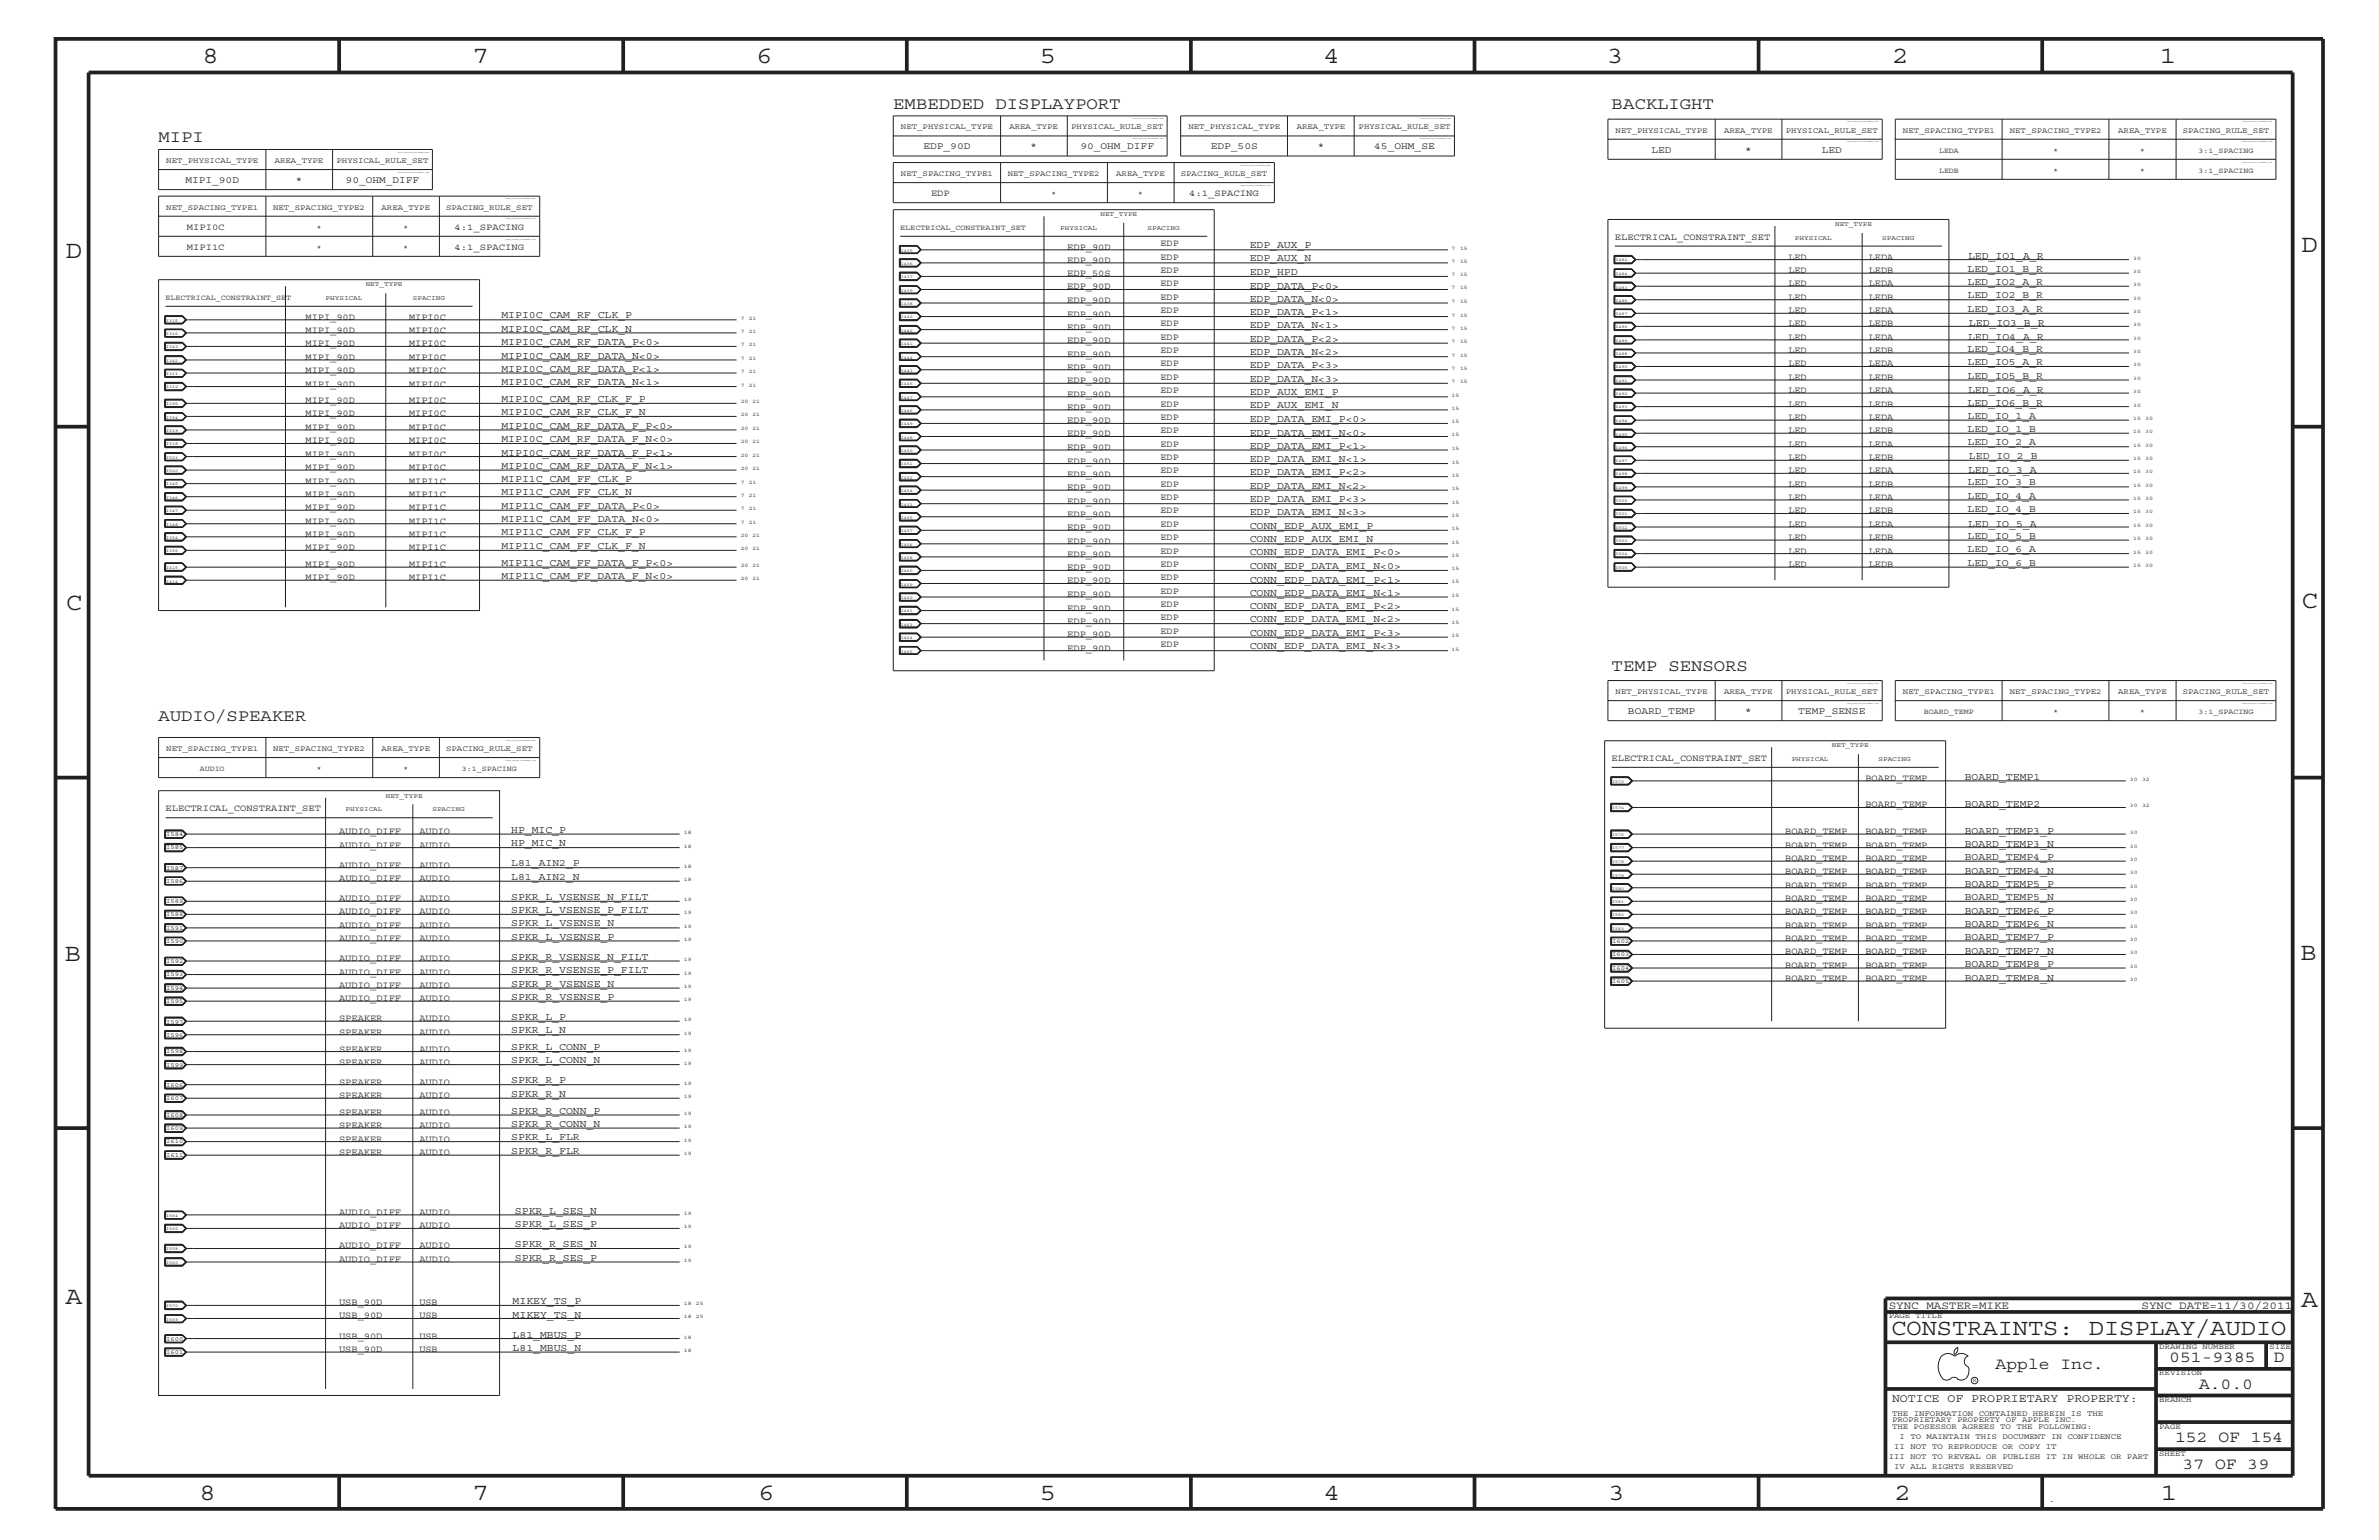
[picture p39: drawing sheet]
<svg xmlns="http://www.w3.org/2000/svg" width="432mm" height="279mm" viewBox="0 0 432 279" stroke-linecap="round" stroke-linejoin="round" font-family="sans-serif">
<defs><g id="words">
<g font-size="4.5" fill="#231f20">
<text x="36.7" y="11.5">8</text>
<text x="85.8" y="11.5">7</text>
<text x="137.3" y="11.5">6</text>
<text x="188.7" y="11.5">5</text>
<text x="240.3" y="11.5">4</text>
<text x="291.7" y="11.5">3</text>
<text x="343.5" y="11.5">2</text>
<text x="392" y="11.5">1</text>
<text x="11.9" y="46.8">D</text>
<text x="417.8" y="45.7">D</text>
<text x="11.9" y="110.6">C</text>
<text x="417.7" y="110.4">C</text>
<text x="11.8" y="174.3">B</text>
<text x="417.6" y="174.2">B</text>
<text x="11.9" y="236.7">A</text>
<text x="417.7" y="237.1">A</text>
<text x="36.2" y="272.1">8</text>
<text x="85.8" y="272.1">7</text>
<text x="137.7" y="272.1">6</text>
<text x="188.7" y="272.1">5</text>
<text x="240.4" y="272.1">4</text>
<text x="292" y="272.1">3</text>
<text x="343.9" y="272.1">2</text>
<text x="392.2" y="272.1">1</text>
</g>
<text font-size="4.1" fill="#231f20" x="343.3" y="242.3">CONSTRAINTS: DISPLAY/AUDIO</text>
<g font-size="3" fill="#231f20">
<text x="162.1" y="19.8">EMBEDDED DISPLAYPORT</text>
<text x="292.5" y="19.8">BACKLIGHT</text>
<text x="28.8" y="25.9">MIPI</text>
<text x="292.5" y="121.7">TEMP SENSORS</text>
<text x="28.8" y="130.8">AUDIO/SPEAKER</text>
<text x="362.2" y="248.4">Apple Inc.</text>
<text x="393.7" y="247.1">051-9385</text>
<text x="399.2" y="252">A.0.0</text>
<text x="412.7" y="247.1">D</text>
<text x="394.8" y="261.6">152 OF 154</text>
<text x="396.2" y="266.6">37 OF 39</text>
</g>
<text font-size="2.1" fill="#231f20" x="343.4" y="254.4">NOTICE OF PROPRIETARY PROPERTY:</text>
<g font-size="2" fill="#231f20">
<text x="342.8" y="237.4">SYNC_MASTER=MIKE</text>
<text x="388.7" y="237.4">SYNC_DATE=11/30/2011</text>
</g>
<g font-size="1.9" fill="#231f20">
<text x="226.8" y="47.4">EDP_AUX_N</text>
<text x="226.8" y="45.1">EDP_AUX_P</text>
<text x="357.2" y="47">LED_IO1_A_R</text>
<text x="226.8" y="52.4">EDP_DATA_P&lt;0&gt;</text>
<text x="226.8" y="49.9">EDP_HPD</text>
<text x="357.1" y="51.7">LED_IO2_A_R</text>
<text x="357.1" y="49.4">LED_IO1_B_R</text>
<text x="91" y="57.8">MIPI0C_CAM_RF_CLK_P</text>
<text x="226.8" y="57.2">EDP_DATA_P&lt;1&gt;</text>
<text x="226.8" y="59.5">EDP_DATA_N&lt;1&gt;</text>
<text x="226.8" y="54.7">EDP_DATA_N&lt;0&gt;</text>
<text x="357.1" y="56.6">LED_IO3_A_R</text>
<text x="357.1" y="54.1">LED_IO2_B_R</text>
<text x="357.4" y="59.1">LED_IO3_B_R</text>
<text x="91" y="60.2">MIPI0C_CAM_RF_CLK_N</text>
<text x="91" y="62.6">MIPI0C_CAM_RF_DATA_P&lt;0&gt;</text>
<text x="91" y="65.1">MIPI0C_CAM_RF_DATA_N&lt;0&gt;</text>
<text x="226.8" y="64.5">EDP_DATA_N&lt;2&gt;</text>
<text x="226.8" y="62">EDP_DATA_P&lt;2&gt;</text>
<text x="357.1" y="63.9">LED_IO4_B_R</text>
<text x="357.2" y="61.7">LED_IO4_A_R</text>
<text x="91" y="69.9">MIPI0C_CAM_RF_DATA_N&lt;1&gt;</text>
<text x="91" y="67.5">MIPI0C_CAM_RF_DATA_P&lt;1&gt;</text>
<text x="226.8" y="69.3">EDP_DATA_N&lt;3&gt;</text>
<text x="226.8" y="66.8">EDP_DATA_P&lt;3&gt;</text>
<text x="226.8" y="71.7">EDP_AUX_EMI_P</text>
<text x="357.1" y="68.7">LED_IO5_B_R</text>
<text x="357.1" y="66.2">LED_IO5_A_R</text>
<text x="357.2" y="71.2">LED_IO6_A_R</text>
<text x="91" y="72.9">MIPI0C_CAM_RF_CLK_F_P</text>
<text x="91" y="75.4">MIPI0C_CAM_RF_CLK_F_N</text>
<text x="91" y="77.8">MIPI0C_CAM_RF_DATA_F_P&lt;0&gt;</text>
<text x="226.8" y="76.6">EDP_DATA_EMI_P&lt;0&gt;</text>
<text x="226.8" y="74.1">EDP_AUX_EMI_N</text>
<text x="357.1" y="76">LED_IO_1_A</text>
<text x="357.1" y="73.7">LED_IO6_B_R</text>
<text x="91" y="80.2">MIPI0C_CAM_RF_DATA_F_N&lt;0&gt;</text>
<text x="91" y="82.7">MIPI0C_CAM_RF_DATA_F_P&lt;1&gt;</text>
<text x="226.8" y="81.4">EDP_DATA_EMI_P&lt;1&gt;</text>
<text x="226.8" y="83.8">EDP_DATA_EMI_N&lt;1&gt;</text>
<text x="226.8" y="79">EDP_DATA_EMI_N&lt;0&gt;</text>
<text x="357.1" y="78.3">LED_IO_1_B</text>
<text x="357.1" y="80.8">LED_IO_2_A</text>
<text x="357.4" y="83.3">LED_IO_2_B</text>
<text x="91" y="87.5">MIPI1C_CAM_FF_CLK_P</text>
<text x="91" y="89.9">MIPI1C_CAM_FF_CLK_N</text>
<text x="91" y="85">MIPI0C_CAM_RF_DATA_F_N&lt;1&gt;</text>
<text x="226.8" y="86.2">EDP_DATA_EMI_P&lt;2&gt;</text>
<text x="226.8" y="88.7">EDP_DATA_EMI_N&lt;2&gt;</text>
<text x="357.1" y="88.1">LED_IO_3_B</text>
<text x="357.2" y="85.9">LED_IO_3_A</text>
<text x="91" y="94.8">MIPI1C_CAM_FF_DATA_N&lt;0&gt;</text>
<text x="91" y="92.3">MIPI1C_CAM_FF_DATA_P&lt;0&gt;</text>
<text x="226.8" y="96">CONN_EDP_AUX_EMI_P</text>
<text x="226.8" y="93.5">EDP_DATA_EMI_N&lt;3&gt;</text>
<text x="226.8" y="91.1">EDP_DATA_EMI_P&lt;3&gt;</text>
<text x="357.1" y="90.5">LED_IO_4_A</text>
<text x="357.1" y="92.9">LED_IO_4_B</text>
<text x="357.2" y="95.6">LED_IO_5_A</text>
<text x="91" y="97.1">MIPI1C_CAM_FF_CLK_F_P</text>
<text x="91" y="99.6">MIPI1C_CAM_FF_CLK_F_N</text>
<text x="226.8" y="98.4">CONN_EDP_AUX_EMI_N</text>
<text x="226.8" y="100.8">CONN_EDP_DATA_EMI_P&lt;0&gt;</text>
<text x="357.1" y="97.7">LED_IO_5_B</text>
<text x="357.1" y="100.2">LED_IO_6_A</text>
<text x="91" y="105">MIPI1C_CAM_FF_DATA_F_N&lt;0&gt;</text>
<text x="91" y="102.6">MIPI1C_CAM_FF_DATA_F_P&lt;0&gt;</text>
<text x="226.8" y="105.7">CONN_EDP_DATA_EMI_P&lt;1&gt;</text>
<text x="226.8" y="103.2">CONN_EDP_DATA_EMI_N&lt;0&gt;</text>
<text x="357.1" y="102.6">LED_IO_6_B</text>
<text x="226.8" y="112.9">CONN_EDP_DATA_EMI_N&lt;2&gt;</text>
<text x="226.8" y="108.1">CONN_EDP_DATA_EMI_N&lt;1&gt;</text>
<text x="226.8" y="110.5">CONN_EDP_DATA_EMI_P&lt;2&gt;</text>
<text x="226.8" y="117.8">CONN_EDP_DATA_EMI_N&lt;3&gt;</text>
<text x="226.8" y="115.3">CONN_EDP_DATA_EMI_P&lt;3&gt;</text>
<text x="356.6" y="141.5">BOARD_TEMP1</text>
<text x="356.6" y="146.4">BOARD_TEMP2</text>
<text x="92.8" y="153.5">HP_MIC_N</text>
<text x="92.8" y="151.1">HP_MIC_P</text>
<text x="356.6" y="151.2">BOARD_TEMP3_P</text>
<text x="356.6" y="153.7">BOARD_TEMP3_N</text>
<text x="92.8" y="159.6">L81_AIN2_N</text>
<text x="92.8" y="157.2">L81_AIN2_P</text>
<text x="356.6" y="160.9">BOARD_TEMP5_P</text>
<text x="356.6" y="156.1">BOARD_TEMP4_P</text>
<text x="356.6" y="158.5">BOARD_TEMP4_N</text>
<text x="92.8" y="165.6">SPKR_L_VSENSE_P_FILT</text>
<text x="92.8" y="163.3">SPKR_L_VSENSE_N_FILT</text>
<text x="356.6" y="165.8">BOARD_TEMP6_P</text>
<text x="356.6" y="163.4">BOARD_TEMP5_N</text>
<text x="92.8" y="170.5">SPKR_L_VSENSE_P</text>
<text x="92.8" y="168.1">SPKR_L_VSENSE_N</text>
<text x="356.6" y="168.2">BOARD_TEMP6_N</text>
<text x="356.6" y="173.1">BOARD_TEMP7_N</text>
<text x="356.6" y="170.6">BOARD_TEMP7_P</text>
<text x="92.8" y="174.2">SPKR_R_VSENSE_N_FILT</text>
<text x="92.8" y="176.6">SPKR_R_VSENSE_P_FILT</text>
<text x="92.8" y="179">SPKR_R_VSENSE_N</text>
<text x="356.6" y="177.9">BOARD_TEMP8_N</text>
<text x="356.6" y="175.5">BOARD_TEMP8_P</text>
<text x="92.8" y="181.4">SPKR_R_VSENSE_P</text>
<text x="92.8" y="185">SPKR_L_P</text>
<text x="92.8" y="190.5">SPKR_L_CONN_P</text>
<text x="92.8" y="187.5">SPKR_L_N</text>
<text x="92.8" y="192.9">SPKR_L_CONN_N</text>
<text x="92.8" y="196.5">SPKR_R_P</text>
<text x="92.8" y="202">SPKR_R_CONN_P</text>
<text x="92.8" y="199">SPKR_R_N</text>
<text x="92.8" y="204.4">SPKR_R_CONN_N</text>
<text x="92.8" y="209.3">SPKR_R_FLR</text>
<text x="92.8" y="206.9">SPKR_L_FLR</text>
<text x="93.5" y="220.2">SPKR_L_SES_N</text>
<text x="93.5" y="222.6">SPKR_L_SES_P</text>
<text x="93.5" y="226.3">SPKR_R_SES_N</text>
<text x="93.5" y="228.7">SPKR_R_SES_P</text>
<text x="93" y="236.6">MIKEY_TS_P</text>
<text x="93" y="239">MIKEY_TS_N</text>
<text x="93" y="245.1">L81_MBUS_N</text>
<text x="93" y="242.7">L81_MBUS_P</text>
</g>
<g font-size="1.8" fill="#231f20">
<text x="167.6" y="27.1">EDP_90D</text>
<text x="187" y="27.1">*</text>
<text x="196.1" y="27.1">90_OHM_DIFF</text>
<text x="219.8" y="27.1">EDP_50S</text>
<text x="239.2" y="27.1">*</text>
<text x="249.4" y="27.1">45_OHM_SE</text>
<text x="299.8" y="27.7">LED</text>
<text x="316.7" y="27.7">*</text>
<text x="330.7" y="27.7">LED</text>
<text x="33.7" y="33.1">MIPI_90D</text>
<text x="53.7" y="33.1">*</text>
<text x="62.7" y="33.1">90_OHM_DIFF</text>
<text x="295.5" y="129.6">BOARD_TEMP</text>
<text x="316.7" y="129.6">*</text>
<text x="326.4" y="129.6">TEMP_SENSE</text>
</g>
<g font-size="1.7" fill="#231f20">
<text x="169" y="35.6">EDP</text>
<text x="215.9" y="35.6">4:1_SPACING</text>
<text x="33.9" y="41.7">MIPI0C</text>
<text x="82.5" y="41.7">4:1_SPACING</text>
<text x="33.9" y="45.3">MIPI1C</text>
<text x="82.5" y="45.3">4:1_SPACING</text>
<text x="193.7" y="47.7">EDP_90D</text>
<text x="193.7" y="45.3">EDP_90D</text>
<text x="210.7" y="47.1">EDP</text>
<text x="210.7" y="44.6">EDP</text>
<text x="293.1" y="43.5">ELECTRICAL_CONSTRAINT_SET</text>
<text x="324.6" y="47.1">LED</text>
<text x="339.2" y="47.1">LEDA</text>
<text x="193.7" y="52.5">EDP_90D</text>
<text x="193.7" y="50.2">EDP_50S</text>
<text x="210.7" y="51.9">EDP</text>
<text x="210.7" y="49.6">EDP</text>
<text x="324.6" y="51.9">LED</text>
<text x="324.6" y="49.6">LED</text>
<text x="339.2" y="51.9">LEDA</text>
<text x="339.2" y="49.6">LEDB</text>
<text x="55.5" y="58">MIPI_90D</text>
<text x="74.3" y="58">MIPI0C</text>
<text x="193.7" y="57.4">EDP_90D</text>
<text x="193.7" y="59.8">EDP_90D</text>
<text x="193.7" y="55">EDP_90D</text>
<text x="210.7" y="56.8">EDP</text>
<text x="210.7" y="59.2">EDP</text>
<text x="210.7" y="54.4">EDP</text>
<text x="324.6" y="56.8">LED</text>
<text x="324.6" y="54.4">LED</text>
<text x="324.6" y="59.2">LED</text>
<text x="339.2" y="56.8">LEDA</text>
<text x="339.2" y="54.4">LEDB</text>
<text x="339.2" y="59.2">LEDB</text>
<text x="55.5" y="60.4">MIPI_90D</text>
<text x="55.5" y="62.9">MIPI_90D</text>
<text x="55.5" y="65.3">MIPI_90D</text>
<text x="74.3" y="60.4">MIPI0C</text>
<text x="74.3" y="62.9">MIPI0C</text>
<text x="74.3" y="65.3">MIPI0C</text>
<text x="193.7" y="64.7">EDP_90D</text>
<text x="193.7" y="62.3">EDP_90D</text>
<text x="210.7" y="64">EDP</text>
<text x="210.7" y="61.7">EDP</text>
<text x="324.6" y="61.7">LED</text>
<text x="324.6" y="64">LED</text>
<text x="339.2" y="61.7">LEDA</text>
<text x="339.2" y="64">LEDB</text>
<text x="55.5" y="70.1">MIPI_90D</text>
<text x="55.5" y="67.7">MIPI_90D</text>
<text x="74.3" y="70.1">MIPI0C</text>
<text x="74.3" y="67.7">MIPI0C</text>
<text x="193.7" y="69.5">EDP_90D</text>
<text x="193.7" y="67.1">EDP_90D</text>
<text x="193.7" y="72">EDP_90D</text>
<text x="210.7" y="68.9">EDP</text>
<text x="210.7" y="66.5">EDP</text>
<text x="210.7" y="71.3">EDP</text>
<text x="324.6" y="71.3">LED</text>
<text x="324.6" y="68.9">LED</text>
<text x="324.6" y="66.5">LED</text>
<text x="339.2" y="71.3">LEDA</text>
<text x="339.2" y="68.9">LEDB</text>
<text x="339.2" y="66.5">LEDA</text>
<text x="55.5" y="73.2">MIPI_90D</text>
<text x="55.5" y="75.6">MIPI_90D</text>
<text x="74.3" y="73.2">MIPI0C</text>
<text x="74.3" y="75.6">MIPI0C</text>
<text x="193.7" y="76.8">EDP_90D</text>
<text x="193.7" y="74.4">EDP_90D</text>
<text x="210.7" y="76.2">EDP</text>
<text x="210.7" y="73.8">EDP</text>
<text x="324.6" y="76.2">LED</text>
<text x="324.6" y="73.8">LED</text>
<text x="339.2" y="76.2">LEDA</text>
<text x="339.2" y="73.8">LEDB</text>
<text x="55.5" y="78">MIPI_90D</text>
<text x="55.5" y="80.5">MIPI_90D</text>
<text x="55.5" y="82.8">MIPI_90D</text>
<text x="74.3" y="78">MIPI0C</text>
<text x="74.3" y="80.5">MIPI0C</text>
<text x="74.3" y="82.8">MIPI0C</text>
<text x="193.7" y="81.6">EDP_90D</text>
<text x="193.7" y="79.2">EDP_90D</text>
<text x="210.7" y="81.1">EDP</text>
<text x="210.7" y="83.5">EDP</text>
<text x="210.7" y="78.6">EDP</text>
<text x="324.6" y="78.6">LED</text>
<text x="324.6" y="83.5">LED</text>
<text x="324.6" y="81.1">LED</text>
<text x="339.2" y="78.6">LEDB</text>
<text x="339.2" y="83.5">LEDB</text>
<text x="339.2" y="81.1">LEDA</text>
<text x="55.5" y="85.3">MIPI_90D</text>
<text x="55.5" y="87.7">MIPI_90D</text>
<text x="74.3" y="85.3">MIPI0C</text>
<text x="74.3" y="87.7">MIPI1C</text>
<text x="193.7" y="84.1">EDP_90D</text>
<text x="193.7" y="86.5">EDP_90D</text>
<text x="193.7" y="88.9">EDP_90D</text>
<text x="210.7" y="85.9">EDP</text>
<text x="210.7" y="88.3">EDP</text>
<text x="324.6" y="88.3">LED</text>
<text x="324.6" y="85.9">LED</text>
<text x="339.2" y="88.3">LEDB</text>
<text x="339.2" y="85.9">LEDA</text>
<text x="55.5" y="95">MIPI_90D</text>
<text x="55.5" y="92.6">MIPI_90D</text>
<text x="55.5" y="90.1">MIPI_90D</text>
<text x="74.3" y="95">MIPI1C</text>
<text x="74.3" y="92.6">MIPI1C</text>
<text x="74.3" y="90.1">MIPI1C</text>
<text x="193.7" y="93.8">EDP_90D</text>
<text x="193.7" y="91.4">EDP_90D</text>
<text x="210.7" y="95.6">EDP</text>
<text x="210.7" y="93.2">EDP</text>
<text x="210.7" y="90.7">EDP</text>
<text x="324.6" y="95.6">LED</text>
<text x="324.6" y="90.7">LED</text>
<text x="324.6" y="93.2">LED</text>
<text x="339.2" y="95.6">LEDA</text>
<text x="339.2" y="90.7">LEDA</text>
<text x="339.2" y="93.2">LEDB</text>
<text x="55.5" y="97.4">MIPI_90D</text>
<text x="55.5" y="99.9">MIPI_90D</text>
<text x="74.3" y="97.4">MIPI1C</text>
<text x="74.3" y="99.9">MIPI1C</text>
<text x="193.7" y="101">EDP_90D</text>
<text x="193.7" y="96.2">EDP_90D</text>
<text x="193.7" y="98.7">EDP_90D</text>
<text x="210.7" y="100.4">EDP</text>
<text x="210.7" y="98">EDP</text>
<text x="324.6" y="98">LED</text>
<text x="324.6" y="100.4">LED</text>
<text x="339.2" y="98">LEDB</text>
<text x="339.2" y="100.4">LEDA</text>
<text x="55.5" y="105.3">MIPI_90D</text>
<text x="55.5" y="102.9">MIPI_90D</text>
<text x="74.3" y="105.3">MIPI1C</text>
<text x="74.3" y="102.9">MIPI1C</text>
<text x="193.7" y="105.9">EDP_90D</text>
<text x="193.7" y="103.5">EDP_90D</text>
<text x="210.7" y="105.3">EDP</text>
<text x="210.7" y="102.9">EDP</text>
<text x="210.7" y="107.7">EDP</text>
<text x="324.6" y="102.9">LED</text>
<text x="339.2" y="102.9">LEDB</text>
<text x="193.7" y="113.1">EDP_90D</text>
<text x="193.7" y="108.3">EDP_90D</text>
<text x="193.7" y="110.8">EDP_90D</text>
<text x="210.7" y="112.6">EDP</text>
<text x="210.7" y="110.2">EDP</text>
<text x="193.7" y="118.1">EDP_90D</text>
<text x="193.7" y="115.6">EDP_90D</text>
<text x="210.7" y="117.4">EDP</text>
<text x="210.7" y="115">EDP</text>
<text x="292.5" y="138">ELECTRICAL_CONSTRAINT_SET</text>
<text x="338.6" y="141.7">BOARD_TEMP</text>
<text x="30.1" y="147.1">ELECTRICAL_CONSTRAINT_SET</text>
<text x="338.6" y="146.5">BOARD_TEMP</text>
<text x="61.6" y="153.8">AUDIO_DIFF</text>
<text x="61.6" y="151.3">AUDIO_DIFF</text>
<text x="76.1" y="153.8">AUDIO</text>
<text x="76.1" y="151.3">AUDIO</text>
<text x="324" y="153.8">BOARD_TEMP</text>
<text x="324" y="151.3">BOARD_TEMP</text>
<text x="338.6" y="153.8">BOARD_TEMP</text>
<text x="338.6" y="151.3">BOARD_TEMP</text>
<text x="61.6" y="157.4">AUDIO_DIFF</text>
<text x="61.6" y="159.9">AUDIO_DIFF</text>
<text x="76.1" y="159.9">AUDIO</text>
<text x="76.1" y="157.4">AUDIO</text>
<text x="324" y="161.1">BOARD_TEMP</text>
<text x="324" y="158.6">BOARD_TEMP</text>
<text x="324" y="156.2">BOARD_TEMP</text>
<text x="338.6" y="161.1">BOARD_TEMP</text>
<text x="338.6" y="158.6">BOARD_TEMP</text>
<text x="338.6" y="156.2">BOARD_TEMP</text>
<text x="61.6" y="165.9">AUDIO_DIFF</text>
<text x="61.6" y="163.5">AUDIO_DIFF</text>
<text x="76.1" y="165.9">AUDIO</text>
<text x="76.1" y="163.5">AUDIO</text>
<text x="324" y="165.9">BOARD_TEMP</text>
<text x="324" y="163.5">BOARD_TEMP</text>
<text x="338.6" y="165.9">BOARD_TEMP</text>
<text x="338.6" y="163.5">BOARD_TEMP</text>
<text x="61.6" y="170.7">AUDIO_DIFF</text>
<text x="61.6" y="168.3">AUDIO_DIFF</text>
<text x="76.1" y="170.7">AUDIO</text>
<text x="76.1" y="168.3">AUDIO</text>
<text x="324" y="168.3">BOARD_TEMP</text>
<text x="324" y="173.2">BOARD_TEMP</text>
<text x="324" y="170.7">BOARD_TEMP</text>
<text x="338.6" y="168.3">BOARD_TEMP</text>
<text x="338.6" y="173.2">BOARD_TEMP</text>
<text x="338.6" y="170.7">BOARD_TEMP</text>
<text x="61.6" y="174.4">AUDIO_DIFF</text>
<text x="61.6" y="179.3">AUDIO_DIFF</text>
<text x="61.6" y="176.8">AUDIO_DIFF</text>
<text x="76.1" y="174.4">AUDIO</text>
<text x="76.1" y="179.3">AUDIO</text>
<text x="76.1" y="176.8">AUDIO</text>
<text x="324" y="178">BOARD_TEMP</text>
<text x="324" y="175.6">BOARD_TEMP</text>
<text x="338.6" y="178">BOARD_TEMP</text>
<text x="338.6" y="175.6">BOARD_TEMP</text>
<text x="61.6" y="181.6">AUDIO_DIFF</text>
<text x="61.6" y="185.3">SPEAKER</text>
<text x="76.1" y="181.6">AUDIO</text>
<text x="76.1" y="185.3">AUDIO</text>
<text x="61.6" y="187.7">SPEAKER</text>
<text x="61.6" y="190.8">SPEAKER</text>
<text x="76.1" y="187.7">AUDIO</text>
<text x="76.1" y="190.8">AUDIO</text>
<text x="61.6" y="196.8">SPEAKER</text>
<text x="61.6" y="193.2">SPEAKER</text>
<text x="76.1" y="196.8">AUDIO</text>
<text x="76.1" y="193.2">AUDIO</text>
<text x="61.6" y="199.2">SPEAKER</text>
<text x="61.6" y="202.3">SPEAKER</text>
<text x="76.1" y="199.2">AUDIO</text>
<text x="76.1" y="202.3">AUDIO</text>
<text x="61.6" y="204.7">SPEAKER</text>
<text x="61.6" y="209.6">SPEAKER</text>
<text x="61.6" y="207.1">SPEAKER</text>
<text x="76.1" y="204.7">AUDIO</text>
<text x="76.1" y="209.6">AUDIO</text>
<text x="76.1" y="207.1">AUDIO</text>
<text x="61.6" y="220.4">AUDIO_DIFF</text>
<text x="76.1" y="220.4">AUDIO</text>
<text x="61.6" y="222.9">AUDIO_DIFF</text>
<text x="61.6" y="226.5">AUDIO_DIFF</text>
<text x="76.1" y="222.9">AUDIO</text>
<text x="76.1" y="226.5">AUDIO</text>
<text x="61.6" y="229">AUDIO_DIFF</text>
<text x="76.1" y="229">AUDIO</text>
<text x="61.6" y="236.8">USB_90D</text>
<text x="61.6" y="239.2">USB_90D</text>
<text x="76.1" y="236.8">USB</text>
<text x="76.1" y="239.2">USB</text>
<text x="61.6" y="245.3">USB_90D</text>
<text x="61.6" y="242.9">USB_90D</text>
<text x="76.1" y="245.3">USB</text>
<text x="76.1" y="242.9">USB</text>
<text x="371.9" y="272.6">.</text>
</g>
<g font-size="1.4" fill="#231f20">
<text x="163.5" y="23.5">NET_PHYSICAL_TYPE</text>
<text x="183.2" y="23.5">AREA_TYPE</text>
<text x="194.4" y="23.5">PHYSICAL_RULE_SET</text>
<text x="215.7" y="23.5">NET_PHYSICAL_TYPE</text>
<text x="235.4" y="23.5">AREA_TYPE</text>
<text x="246.6" y="23.5">PHYSICAL_RULE_SET</text>
<text x="30.2" y="29.5">NET_PHYSICAL_TYPE</text>
<text x="49.9" y="29.5">AREA_TYPE</text>
<text x="61.1" y="29.5">PHYSICAL_RULE_SET</text>
<text x="293.2" y="24.1">NET_PHYSICAL_TYPE</text>
<text x="312.9" y="24.1">AREA_TYPE</text>
<text x="324.1" y="24.1">PHYSICAL_RULE_SET</text>
<text x="345.4" y="24.1">NET_SPACING_TYPE1</text>
<text x="352" y="27.7">LEDA</text>
<text x="364.8" y="24.1">NET_SPACING_TYPE2</text>
<text x="372.7" y="27.7">*</text>
<text x="384.5" y="24.1">AREA_TYPE</text>
<text x="388.5" y="27.7">*</text>
<text x="396.2" y="24.1">SPACING_RULE_SET</text>
<text x="399" y="27.7">3:1_SPACING</text>
<text x="163.5" y="31.9">NET_SPACING_TYPE1</text>
<text x="182.9" y="31.9">NET_SPACING_TYPE2</text>
<text x="190.8" y="35.6">*</text>
<text x="202.6" y="31.9">AREA_TYPE</text>
<text x="206.6" y="35.6">*</text>
<text x="214.3" y="31.9">SPACING_RULE_SET</text>
<text x="352" y="31.4">LEDB</text>
<text x="372.7" y="31.4">*</text>
<text x="388.5" y="31.4">*</text>
<text x="399" y="31.4">3:1_SPACING</text>
<text x="30.2" y="38">NET_SPACING_TYPE1</text>
<text x="49.6" y="38">NET_SPACING_TYPE2</text>
<text x="57.5" y="41.7">*</text>
<text x="69.3" y="38">AREA_TYPE</text>
<text x="73.2" y="41.7">*</text>
<text x="81" y="38">SPACING_RULE_SET</text>
<text x="163.4" y="41.7">ELECTRICAL_CONSTRAINT_SET</text>
<text x="57.5" y="45.3">*</text>
<text x="73.2" y="45.3">*</text>
<text x="30.1" y="54.4">ELECTRICAL_CONSTRAINT_SET</text>
<text x="293.2" y="125.9">NET_PHYSICAL_TYPE</text>
<text x="312.9" y="125.9">AREA_TYPE</text>
<text x="324.1" y="125.9">PHYSICAL_RULE_SET</text>
<text x="345.4" y="125.9">NET_SPACING_TYPE1</text>
<text x="364.8" y="125.9">NET_SPACING_TYPE2</text>
<text x="384.5" y="125.9">AREA_TYPE</text>
<text x="396.2" y="125.9">SPACING_RULE_SET</text>
<text x="349.2" y="129.6">BOARD_TEMP</text>
<text x="372.7" y="129.6">*</text>
<text x="388.5" y="129.6">*</text>
<text x="399" y="129.6">3:1_SPACING</text>
<text x="30.2" y="136.2">NET_SPACING_TYPE1</text>
<text x="49.6" y="136.2">NET_SPACING_TYPE2</text>
<text x="69.3" y="136.2">AREA_TYPE</text>
<text x="81" y="136.2">SPACING_RULE_SET</text>
<text x="36.3" y="139.8">AUDIO</text>
<text x="57.5" y="139.8">*</text>
<text x="73.2" y="139.8">*</text>
<text x="83.8" y="139.8">3:1_SPACING</text>
<text x="342.8" y="239.2">PAGE TITLE</text>
<text x="391.9" y="244.7">DRAWING NUMBER</text>
<text x="411.9" y="244.7">SIZE</text>
<text x="391.9" y="249.5">REVISION</text>
<text x="343.4" y="256.8">THE INFORMATION CONTAINED HEREIN IS THE</text>
<text x="391.9" y="254.4">BRANCH</text>
<text x="343.4" y="258">PROPRIETARY PROPERTY OF APPLE INC.</text>
<text x="343.4" y="259.3">THE POSESSOR AGREES TO THE FOLLOWING:</text>
<text x="343.8" y="262.9">II NOT TO REPRODUCE OR COPY IT</text>
<text x="344.8" y="261.1">I TO MAINTAIN THIS DOCUMENT IN CONFIDENCE</text>
<text x="391.9" y="259.3">PAGE</text>
<text x="342.8" y="264.7">III NOT TO REVEAL OR PUBLISH IT IN WHOLE OR PART</text>
<text x="343.8" y="266.6">IV ALL RIGHTS RESERVED</text>
<text x="391.9" y="264.1">SHEET</text>
</g>
<g font-size="1.2" fill="#231f20">
<text x="192.4" y="41.7">PHYSICAL</text>
<text x="199.7" y="39.2">NET_TYPE</text>
<text x="208.3" y="41.7">SPACING</text>
<text x="333.1" y="41">NET_TYPE</text>
<text x="325.8" y="43.5">PHYSICAL</text>
<text x="341.6" y="43.5">SPACING</text>
<text x="66.4" y="51.9">NET_TYPE</text>
<text x="59.1" y="54.4">PHYSICAL</text>
<text x="74.9" y="54.4">SPACING</text>
<text x="332.5" y="135.6">NET_TYPE</text>
<text x="325.2" y="138">PHYSICAL</text>
<text x="341" y="138">SPACING</text>
<text x="62.7" y="147.1">PHYSICAL</text>
<text x="70" y="144.7">NET_TYPE</text>
<text x="78.5" y="147.1">SPACING</text>
<text x="30.1" y="151.8">I584</text>
<text x="30.1" y="154.1">I585</text>
<text x="30.1" y="160.2">I586</text>
<text x="30.1" y="157.8">I587</text>
<text x="30.1" y="166.2">I588</text>
<text x="30.1" y="163.9">I589</text>
<text x="30.1" y="171.1">I590</text>
<text x="30.1" y="168.7">I591</text>
<text x="292.6" y="171.1">I602</text>
<text x="292.6" y="173.5">I603</text>
<text x="30.1" y="174.8">I592</text>
<text x="30.1" y="177.2">I593</text>
<text x="30.1" y="179.6">I594</text>
<text x="292.6" y="176">I604</text>
<text x="292.6" y="178.4">I605</text>
<text x="30.1" y="182.1">I595</text>
<text x="30.1" y="185.7">I597</text>
<text x="30.1" y="188.1">I596</text>
<text x="30.1" y="191.1">I598</text>
<text x="30.1" y="193.6">I599</text>
<text x="30.1" y="197.2">I606</text>
<text x="30.1" y="199.6">I607</text>
<text x="30.1" y="202.6">I608</text>
<text x="30.1" y="205.1">I609</text>
<text x="30.1" y="207.5">I610</text>
<text x="30.1" y="209.9">I611</text>
<text x="30.1" y="243.3">I600</text>
<text x="30.1" y="245.6">I601</text>
</g>
<g font-size="1" fill="#231f20">
<text x="263.5" y="47.7">7</text>
<text x="263.5" y="45.3">7</text>
<text x="265" y="47.7">15</text>
<text x="265" y="45.3">15</text>
<text x="387.2" y="47.1">30</text>
<text x="263.5" y="52.5">7</text>
<text x="263.5" y="50.2">7</text>
<text x="265" y="52.5">15</text>
<text x="265" y="50.2">15</text>
<text x="387.2" y="51.9">30</text>
<text x="387.2" y="49.6">30</text>
<text x="134.5" y="58">7</text>
<text x="135.9" y="58">21</text>
<text x="263.5" y="57.4">7</text>
<text x="263.5" y="59.8">7</text>
<text x="263.5" y="55">7</text>
<text x="265" y="57.4">15</text>
<text x="265" y="59.8">15</text>
<text x="265" y="55">15</text>
<text x="387.2" y="59.2">30</text>
<text x="387.2" y="56.8">30</text>
<text x="387.2" y="54.4">30</text>
<text x="134.5" y="60.4">7</text>
<text x="134.5" y="62.9">7</text>
<text x="134.5" y="65.3">7</text>
<text x="135.9" y="60.4">21</text>
<text x="135.9" y="62.9">21</text>
<text x="135.9" y="65.3">21</text>
<text x="263.5" y="64.7">7</text>
<text x="263.5" y="62.3">7</text>
<text x="265" y="64.7">15</text>
<text x="265" y="62.3">15</text>
<text x="387.2" y="61.7">30</text>
<text x="387.2" y="64">30</text>
<text x="134.5" y="70.1">7</text>
<text x="134.5" y="67.7">7</text>
<text x="135.9" y="70.1">21</text>
<text x="135.9" y="67.7">21</text>
<text x="263.5" y="69.5">7</text>
<text x="263.5" y="67.1">7</text>
<text x="263.5" y="72">15</text>
<text x="265" y="69.5">15</text>
<text x="265" y="67.1">15</text>
<text x="387.2" y="66.5">30</text>
<text x="387.2" y="71.3">30</text>
<text x="387.2" y="68.9">30</text>
<text x="134.5" y="73.2">20 21</text>
<text x="134.5" y="75.6">20 21</text>
<text x="263.5" y="76.8">15</text>
<text x="263.5" y="74.4">15</text>
<text x="387.2" y="73.8">30</text>
<text x="387.2" y="76.2">15</text>
<text x="389.4" y="76.2">30</text>
<text x="134.5" y="78">20 21</text>
<text x="134.5" y="80.5">20 21</text>
<text x="134.5" y="82.8">20 21</text>
<text x="263.5" y="79.2">15</text>
<text x="263.5" y="81.6">15</text>
<text x="387.2" y="78.6">15</text>
<text x="387.2" y="83.5">15</text>
<text x="387.2" y="81.1">15</text>
<text x="389.4" y="78.6">30</text>
<text x="389.4" y="83.5">30</text>
<text x="389.4" y="81.1">30</text>
<text x="134.5" y="87.7">7</text>
<text x="134.5" y="85.3">20 21</text>
<text x="135.9" y="87.7">21</text>
<text x="263.5" y="84.1">15</text>
<text x="263.5" y="86.5">15</text>
<text x="263.5" y="88.9">15</text>
<text x="387.2" y="88.3">15</text>
<text x="387.2" y="85.9">15</text>
<text x="389.4" y="88.3">30</text>
<text x="389.4" y="85.9">30</text>
<text x="134.5" y="95">7</text>
<text x="134.5" y="92.6">7</text>
<text x="134.5" y="90.1">7</text>
<text x="135.9" y="95">21</text>
<text x="135.9" y="92.6">21</text>
<text x="135.9" y="90.1">21</text>
<text x="263.5" y="93.8">15</text>
<text x="263.5" y="91.4">15</text>
<text x="387.2" y="95.6">15</text>
<text x="387.2" y="90.7">15</text>
<text x="387.2" y="93.2">15</text>
<text x="389.4" y="95.6">30</text>
<text x="389.4" y="90.7">30</text>
<text x="389.4" y="93.2">30</text>
<text x="134.5" y="97.4">20 21</text>
<text x="134.5" y="99.8">20 21</text>
<text x="263.5" y="101">15</text>
<text x="263.5" y="96.2">15</text>
<text x="263.5" y="98.7">15</text>
<text x="387.2" y="100.4">15</text>
<text x="387.2" y="98">15</text>
<text x="389.4" y="100.4">30</text>
<text x="389.4" y="98">30</text>
<text x="134.5" y="105.3">20 21</text>
<text x="134.5" y="102.9">20 21</text>
<text x="263.5" y="105.9">15</text>
<text x="263.5" y="103.5">15</text>
<text x="387.2" y="102.9">15</text>
<text x="389.4" y="102.9">30</text>
<text x="263.5" y="113.1">15</text>
<text x="263.5" y="108.3">15</text>
<text x="263.5" y="110.8">15</text>
<text x="263.5" y="118.1">15</text>
<text x="263.5" y="115.6">15</text>
<text x="386.6" y="141.7">30</text>
<text x="388.8" y="141.7">32</text>
<text x="386.6" y="146.5">30</text>
<text x="388.8" y="146.5">32</text>
<text x="124.1" y="153.8">18</text>
<text x="124.1" y="151.3">18</text>
<text x="386.6" y="153.8">30</text>
<text x="386.6" y="151.3">30</text>
<text x="124.1" y="159.9">18</text>
<text x="124.1" y="157.4">18</text>
<text x="386.6" y="161.1">30</text>
<text x="386.6" y="156.2">30</text>
<text x="386.6" y="158.6">30</text>
<text x="124.1" y="165.9">19</text>
<text x="124.1" y="163.5">19</text>
<text x="386.6" y="165.9">30</text>
<text x="386.6" y="163.5">30</text>
<text x="124.1" y="170.7">19</text>
<text x="124.1" y="168.3">19</text>
<text x="386.6" y="168.3">30</text>
<text x="386.6" y="173.2">30</text>
<text x="386.6" y="170.7">30</text>
<text x="124.1" y="174.4">19</text>
<text x="124.1" y="179.3">19</text>
<text x="124.1" y="176.8">19</text>
<text x="386.6" y="178">30</text>
<text x="386.6" y="175.6">30</text>
<text x="124.1" y="181.6">19</text>
<text x="124.1" y="185.3">19</text>
<text x="124.1" y="187.7">19</text>
<text x="124.1" y="190.8">19</text>
<text x="124.1" y="196.8">19</text>
<text x="124.1" y="193.2">19</text>
<text x="124.1" y="199.2">19</text>
<text x="124.1" y="202.3">19</text>
<text x="124.1" y="204.7">19</text>
<text x="124.1" y="209.6">19</text>
<text x="124.1" y="207.1">19</text>
<text x="124.1" y="220.4">19</text>
<text x="124.1" y="222.9">19</text>
<text x="124.1" y="226.5">19</text>
<text x="124.1" y="229">19</text>
<text x="124.1" y="236.8">18</text>
<text x="124.1" y="239.2">18</text>
<text x="126.3" y="236.8">25</text>
<text x="126.3" y="239.2">25</text>
<text x="124.1" y="245.3">18</text>
<text x="124.1" y="242.9">18</text>
<text x="358.1" y="250.7">R</text>
</g>
<g font-size=".8" fill="#231f20">
<text x="163.5" y="45.7">I435</text>
<text x="293.2" y="47.4">I482</text>
<text x="163.5" y="48">I436</text>
<text x="163.5" y="50.5">I437</text>
<text x="163.5" y="52.9">I439</text>
<text x="293.2" y="52.3">I483</text>
<text x="293.2" y="49.9">I484</text>
<text x="30.1" y="58.4">I315</text>
<text x="163.5" y="55.3">I438</text>
<text x="163.5" y="57.8">I440</text>
<text x="293.2" y="54.7">I485</text>
<text x="293.2" y="59.5">I486</text>
<text x="293.2" y="57.2">I487</text>
<text x="30.1" y="60.8">I316</text>
<text x="30.1" y="65.6">I342</text>
<text x="30.1" y="63.2">I343</text>
<text x="163.5" y="62.6">I441</text>
<text x="163.5" y="60.2">I442</text>
<text x="163.5" y="65.1">I444</text>
<text x="293.2" y="64.5">I488</text>
<text x="293.2" y="62">I489</text>
<text x="30.1" y="68.1">I311</text>
<text x="30.1" y="70.5">I312</text>
<text x="163.5" y="67.5">I443</text>
<text x="163.5" y="69.9">I445</text>
<text x="293.2" y="66.8">I490</text>
<text x="293.2" y="69.3">I491</text>
<text x="293.2" y="71.7">I492</text>
<text x="30.1" y="76">I394</text>
<text x="30.1" y="73.5">I395</text>
<text x="163.5" y="74.7">I446</text>
<text x="163.5" y="72.3">I447</text>
<text x="163.5" y="77.2">I449</text>
<text x="293.2" y="74.1">I493</text>
<text x="293.2" y="76.6">I494</text>
<text x="30.1" y="80.8">I518</text>
<text x="30.1" y="78.3">I519</text>
<text x="30.1" y="83.3">I521</text>
<text x="163.5" y="79.6">I448</text>
<text x="163.5" y="82">I450</text>
<text x="293.2" y="79">I495</text>
<text x="293.2" y="81.4">I496</text>
<text x="293.2" y="83.8">I497</text>
<text x="30.1" y="88.1">I345</text>
<text x="30.1" y="85.6">I520</text>
<text x="163.5" y="84.4">I451</text>
<text x="163.5" y="86.9">I452</text>
<text x="163.5" y="89.3">I454</text>
<text x="293.2" y="86.2">I498</text>
<text x="293.2" y="88.7">I499</text>
<text x="30.1" y="90.5">I346</text>
<text x="30.1" y="92.9">I347</text>
<text x="30.1" y="95.4">I348</text>
<text x="163.5" y="91.7">I453</text>
<text x="163.5" y="94.2">I455</text>
<text x="293.2" y="91.1">I500</text>
<text x="293.2" y="93.5">I501</text>
<text x="293.2" y="96">I502</text>
<text x="30.1" y="97.7">I354</text>
<text x="30.1" y="100.2">I356</text>
<text x="163.5" y="99">I456</text>
<text x="163.5" y="96.5">I457</text>
<text x="163.5" y="101.4">I458</text>
<text x="293.2" y="98.4">I503</text>
<text x="293.2" y="100.8">I504</text>
<text x="30.1" y="105.7">I414</text>
<text x="30.1" y="103.2">I415</text>
<text x="163.5" y="106.3">I459</text>
<text x="163.5" y="103.8">I460</text>
<text x="293.2" y="103.2">I505</text>
<text x="163.5" y="111.1">I461</text>
<text x="163.5" y="108.7">I462</text>
<text x="163.5" y="113.6">I463</text>
<text x="163.5" y="115.9">I464</text>
<text x="163.5" y="118.4">I465</text>
<text x="292.6" y="142">I572</text>
<text x="292.6" y="146.8">I574</text>
<text x="292.6" y="151.7">I576</text>
<text x="292.6" y="154.1">I577</text>
<text x="292.6" y="156.6">I578</text>
<text x="292.6" y="159">I579</text>
<text x="292.6" y="161.4">I580</text>
<text x="292.6" y="163.9">I581</text>
<text x="292.6" y="166.2">I582</text>
<text x="292.6" y="168.7">I583</text>
<text x="30.1" y="220.8">I564</text>
<text x="30.1" y="226.8">I558</text>
<text x="30.1" y="223.2">I565</text>
<text x="30.1" y="229.3">I560</text>
<text x="30.1" y="239.6">I569</text>
<text x="30.1" y="237.2">I570</text>
</g>
<g font-size=".3" fill="#231f20">
<text x="205.6" y="21.6">TABLE_PHYSICAL_ASSIGNMENT_HEAD</text>
<text x="257.7" y="21.6">TABLE_PHYSICAL_ASSIGNMENT_HEAD</text>
<text x="335.3" y="22.2">TABLE_PHYSICAL_ASSIGNMENT_HEAD</text>
<text x="407" y="22.2">TABLE_SPACING_ASSIGNMENT_HEAD</text>
<text x="72.2" y="27.7">TABLE_PHYSICAL_ASSIGNMENT_HEAD</text>
<text x="205.6" y="25.3">TABLE_PHYSICAL_ASSIGNMENT_ITEM</text>
<text x="257.7" y="25.3">TABLE_PHYSICAL_ASSIGNMENT_ITEM</text>
<text x="335.3" y="25.9">TABLE_PHYSICAL_ASSIGNMENT_ITEM</text>
<text x="407" y="25.9">TABLE_SPACING_ASSIGNMENT_ITEM</text>
<text x="407" y="29.5">TABLE_SPACING_ASSIGNMENT_ITEM</text>
<text x="72.2" y="31.4">TABLE_PHYSICAL_ASSIGNMENT_ITEM</text>
<text x="225.1" y="33.7">TABLE_SPACING_ASSIGNMENT_ITEM</text>
<text x="225.1" y="30.2">TABLE_SPACING_ASSIGNMENT_HEAD</text>
<text x="91.8" y="36.2">TABLE_SPACING_ASSIGNMENT_HEAD</text>
<text x="91.8" y="39.8">TABLE_SPACING_ASSIGNMENT_ITEM</text>
<text x="91.8" y="43.5">TABLE_SPACING_ASSIGNMENT_ITEM</text>
<text x="335.3" y="124.1">TABLE_PHYSICAL_ASSIGNMENT_HEAD</text>
<text x="407" y="124.1">TABLE_SPACING_ASSIGNMENT_HEAD</text>
<text x="335.3" y="127.7">TABLE_PHYSICAL_ASSIGNMENT_ITEM</text>
<text x="407" y="127.7">TABLE_SPACING_ASSIGNMENT_ITEM</text>
<text x="91.8" y="134.4">TABLE_SPACING_ASSIGNMENT_HEAD</text>
<text x="91.8" y="138">TABLE_SPACING_ASSIGNMENT_ITEM</text>
</g>
</g></defs>
<g fill="none" stroke="#231f20" stroke-width=".18">
<path d="M28.8 39.2v7.3h69.2v-10.9h-69.2v3.6h69.2M48.3 27.1v7.3M48.3 35.6v10.9M60.4 27.1v7.3M67.6 35.6v10.9M78.5 30.8h-49.7v-3.7h49.7v7.3h-49.7v-3.6M79.8 35.6v10.9M162.1 24.7v3.6h49.7v-7.3h-49.7v3.7h49.7M162.1 33.1v3.7h69.2v-7.3h-69.2v3.6h69.2M162.1 38h58.3v83.7h-58.3zM181.6 21v7.3M181.6 29.5v7.3"/>
<path d="M189.5 39.2v80.6M193.7 21v7.3M201 29.5v7.3M213.1 29.5v7.3M214.3 24.7v3.6h49.7v-7.3h-49.7v3.7h49.7M233.7 21v7.3M245.8 21v7.3M291.8 25.3v3.6h49.8v-7.3h-49.8v3.7h49.8M291.8 39.8h61.9v66.7h-61.9zM311.3 21.6v7.3M323.4 21.6v7.3M344 28.9h69.1"/>
<path d="M344 25.3v7.2h69.1v-10.9h-69.1v3.7h69.1M363.4 21.6v10.9M382.8 21.6v10.9M395 21.6v10.9M28.8 50.7h58.2v60.1h-58.2zM28.8 42.9h69.2M29.9 57.3h3.2l.8 .7-.8 .8h-3.2zM30 59.8h3.1M30 57.3h3.1l.7 .7-.7 .7h-3.1zM30 59.7v1.5M30.1 55.6h55.7M30.1 57.4h3l.6 .6-.6 .6h-3z"/>
<path d="M30.1 59.8v1.3M33.1 59.7l.7 .7M33.1 59.8l.7 .6M33.1 59.7h-3.2v1.5h3.2M33.1 59.7l.8 .7-.8 .8M33.1 59.8l.6 .6M33.7 58h100M51.8 51.9v58.3M70 53.2v57M163.2 46.9h3.3l.7 .8-.7 .8h-3.3zM163.2 49.4h3.3l.7 .8-.7 .7h-3.3zM163.2 54.2h3.3l.7 .8-.7 .7h-3.3z"/>
<path d="M163.2 56.7h3.3l.7 .7-.7 .8h-3.3zM163.2 59h3.3l.7 .8-.7 .8h-3.3zM163.3 44.6h3.2M163.3 49.5h3.2l.6 .7M163.3 51.9h3.2M163.3 56.8h3.2l.6 .6M163.3 59.2h3.2M163.3 58h3.2M163.3 45.9h3.2M163.3 44.6v1.4M163.3 47h3.2l.6 .7-.6 .7h-3.2zM163.3 49.4v1.4h3.2l.6-.6"/>
<path d="M163.3 51.8v1.5M163.3 54.3h3.2l.6 .7-.6 .7h-3.2zM163.3 56.7v1.4h3.2l.6-.7M163.3 53.2h3.2M163.4 42.9h55.7M163.4 59.2v1.2h3.1l.5-.6M163.4 44.6v1.3M163.4 47.1h3.1l.5 .6-.5 .6h-3.1zM163.4 49.6h3.1l.5 .6-.5 .5h-3.1zM163.4 51.9v1.3M163.4 54.4h3.1l.5 .6-.5 .6h-3.1zM166.5 44.6l.6 .7"/>
<path d="M166.5 49.4l.6 .8M166.5 51.8l.6 .7M166.5 51.9l.6 .6M166.5 56.7l.6 .7M166.5 59.2l.6 .6M166.5 44.6h-3.3v1.4h3.3M166.5 51.8h-3.3v1.5h3.3M166.5 44.6l.7 .7-.7 .7M166.5 51.8l.7 .7-.7 .8M166.5 44.6l.5 .7M166.5 51.9l.5 .6M166.5 59.2l.5 .6"/>
<path d="M167 45.3l-.5 .6M167 52.5l-.5 .7M167 57.4l-.5 .6M167 57.4h95.8M167 59.8h95.8M167 45.3h95.8M167 47.7h95.8M167 50.2h95.8M167 55h95.8M167 52.5h95.8M167 57.4l-.5-.6h-3.1v1.2M167.1 59.8l-.6-.7h-3.2v1.5"/>
<path d="M167.1 45.3l-.6 .6M167.1 45.3l-.6 .7M167.1 52.5l-.6 .7M167.1 52.5l-.6 .8M167.1 57.4l-.6 .6M167.1 59.8l-.6 .7h-3.2M167.1 59.8l-.6 .8M204 40.4v79.4M292.9 48.8h3.3l.7 .8-.7 .7h-3.3zM292.9 51.2h3.3l.7 .7-.7 .8h-3.3zM292.9 53.6h3.3l.7 .8-.7 .7h-3.3zM292.9 58.4h3.3l.7 .8-.7 .8h-3.3z"/>
<path d="M292.9 46.3h3.3l.7 .8-.7 .8h-3.3zM293 51.3h3.2M293 48.9h3.2M293 56.2h3.2M293 57.4h3.2M293 50.2h3.2M293 46.4h3.2l.6 .7-.6 .7h-3.2zM293 48.8v1.4h3.2l.6-.6M293 53.7h3.2l.6 .7-.6 .7h-3.2zM293 56.1v1.4M293 58.5h3.2l.6 .7-.6 .7h-3.2zM293.1 58.6h3.1l.6 .6-.6 .6h-3.1z"/>
<path d="M293.1 46.5h3.1l.6 .6-.6 .6h-3.1zM293.1 53.8h3.1l.6 .6-.6 .6h-3.1zM293.1 51.3v1.2h3.1l.6-.6M293.1 48.9v1.3M293.1 56.2v1.2M293.1 44.6h59.4M296.2 51.3l.6 .6M296.2 48.9l.6 .7M296.2 56.2l.6 .6M296.2 48.8l.6 .8M296.2 56.1l.6 .7M296.2 56.1h-3.3v1.4h3.3"/>
<path d="M296.2 56.1l.7 .7-.7 .7M296.8 49.6l-.6 .6M296.8 56.8l-.6 .6M296.8 47.1h89.6M296.8 49.6h89.6M296.8 54.4h89.6M296.8 51.9h89.6M296.8 56.8h89.6M296.8 59.2h89.6M296.8 51.9l-.6-.6h-3.2v1.4M296.8 51.9l-.6 .7h-3.2M296.8 51.9l-.6 .8"/>
<path d="M296.8 56.8l-.6 .7M322.2 41v64.3M338 42.3v63M29.9 62.1h3.2l.8 .8-.8 .7h-3.2zM29.9 64.5h3.2l.8 .8-.8 .8h-3.2zM29.9 69.4h3.2l.8 .7-.8 .8h-3.2zM29.9 72.4h3.2l.8 .8-.8 .7h-3.2zM29.9 77.2h3.2l.8 .8-.8 .8h-3.2zM29.9 79.7h3.2l.8 .8-.8 .7h-3.2zM30 67.1h3.1M30 64.6h3.1l.7 .7M30 75h3.1"/>
<path d="M30 79.8h3.1l.7 .7M30 68.4h3.1M30 62.2h3.1l.7 .7-.7 .6h-3.1zM30 64.5v1.5h3.1l.7-.7M30 67v1.4M30 70.8v-1.3h3.1l.7 .6-.7 .7h-3.1M30 72.5h3.1l.7 .7-.7 .7h-3.1zM30 74.9v1.4M30 77.3h3.1l.7 .7-.7 .7h-3.1zM30 79.7v1.4h3.1l.7-.6M30 61.1h3.1M30 76.2h3.1"/>
<path d="M30.1 62.3h3l.6 .6-.6 .5h-3zM30.1 64.7h3l.6 .6-.6 .6h-3zM30.1 67.1v1.3M30.1 69.5h3l.6 .6-.6 .6h-3zM30.1 72.6h3l.6 .6-.6 .6h-3zM30.1 75v1.2M30.1 77.4h3l.6 .6-.6 .6h-3zM33.1 67l.7 .7M33.1 67.1l.7 .6M33.1 64.5l.7 .8M33.1 74.9l.7 .7M33.1 75l.7 .6"/>
<path d="M33.1 79.7l.7 .8M33.1 67h-3.2v1.4h3.2M33.1 74.9h-3.2v1.4h3.2M33.1 67l.8 .7-.8 .7M33.1 74.9l.8 .7-.8 .7M33.1 67.1l.6 .6M33.1 75l.6 .6M33.7 67.7l-.6 .7M33.7 60.4l-.6 .7M33.7 75.6l-.6 .6M33.7 67.7h100M33.7 70.1h100"/>
<path d="M33.7 60.4h100M33.7 65.3h100M33.7 62.9h100M33.7 75.6h100M33.7 73.2h100M33.7 78h100M33.8 67.7l-.7 .7M33.8 60.4l-.7 .7M33.8 60.4l-.7 .8M33.8 75.6l-.7 .6M33.8 75.6l-.7 .7M163.2 61.5h3.3l.7 .8-.7 .7h-3.3z"/>
<path d="M163.2 66.3h3.3l.7 .8-.7 .7h-3.3zM163.2 68.8h3.3l.7 .7-.7 .8h-3.3zM163.2 73.6h3.3l.7 .8-.7 .7h-3.3zM163.2 76.1h3.3l.7 .7-.7 .8h-3.3zM163.3 66.5h3.2M163.3 64h3.2M163.3 71.3h3.2M163.3 78.6h3.2M163.3 76.1h3.2l.6 .7M163.3 65.3h3.2M163.3 72.6h3.2M163.3 61.6h3.2l.6 .7-.6 .6h-3.2z"/>
<path d="M163.3 64v1.4M163.3 68.9h3.2l.6 .6-.6 .7h-3.2zM163.3 71.2v1.5M163.3 73.7h3.2l.6 .7-.6 .6h-3.2zM163.3 76.1v1.4h3.2l.6-.7M163.3 78.5v1.5M163.3 79.9h3.2M163.4 76.2h3.1l.5 .6-.5 .6h-3.1zM163.4 66.5v1.2h3.1l.5-.6M163.4 68.9h3.1l.5 .6-.5 .6h-3.1zM163.4 61.7h3.1l.5 .6-.5 .6h-3.1zM163.4 73.8h3.1l.5 .6-.5 .6h-3.1z"/>
<path d="M163.4 64v1.3M163.4 71.3v1.3M163.4 78.6v1.3M166.5 66.5l.6 .6M166.5 64l.6 .7M166.5 71.2l.6 .8M166.5 71.3l.6 .7M166.5 78.5l.6 .7M166.5 78.6l.6 .6M166.5 76.1l.6 .7M166.5 64h-3.3v1.4h3.3M166.5 71.2h-3.3v1.5h3.3"/>
<path d="M166.5 78.5h-3.3v1.5h3.3M166.5 64l.7 .7-.7 .7M166.5 71.2l.7 .8-.7 .7M166.5 78.5l.7 .7-.7 .8M166.5 66.5l.5 .6M166.5 64l.5 .7M166.5 71.3l.5 .7M166.5 78.6l.5 .6M167 64.7l-.5 .6M167 72l-.5 .6M167 79.2l-.5 .7M167 67.1h95.8"/>
<path d="M167 69.5h95.8M167 64.7h95.8M167 62.3h95.8M167 74.4h95.8M167 72h95.8M167 79.2h95.8M167 76.8h95.8M167.1 67.1l-.6-.7h-3.2v1.4M167.1 67.1l-.6 .7h-3.2M167.1 67.1l-.6 .7M167.1 64.7l-.6 .6M167.1 64.7l-.6 .7"/>
<path d="M167.1 72l-.6 .6M167.1 72l-.6 .7M167.1 79.2l-.6 .7M167.1 79.2l-.6 .8M292.9 60.9h3.3l.7 .8-.7 .7h-3.3zM292.9 65.7h3.3l.7 .8-.7 .8h-3.3zM292.9 68.2h3.3l.7 .7-.7 .8h-3.3zM292.9 70.6h3.3l.7 .7-.7 .8h-3.3zM292.9 73h3.3l.7 .8-.7 .7h-3.3zM292.9 75.5h3.3l.7 .7-.7 .8h-3.3zM292.9 77.8h3.3l.7 .8-.7 .8h-3.3zM293 70.7h3.2"/>
<path d="M293 63.4h3.2M293 75.6h3.2M293 68.3h3.2l.6 .6M293 78h3.2M293 69.5h3.2M293 64.7h3.2M293 72h3.2M293 76.8h3.2M293 61h3.2l.6 .7-.6 .6h-3.2zM293 63.4v1.4M293 65.8h3.2l.6 .7-.6 .7h-3.2zM293 68.2v1.4h3.2l.6-.7"/>
<path d="M293 73.1h3.2l.6 .7-.6 .7h-3.2zM293 75.5v1.4h3.2l.6-.7M293.1 61.1h3.1l.6 .6-.6 .6h-3.1zM293.1 73.2h3.1l.6 .6-.6 .6h-3.1zM293.1 65.9h3.1l.6 .6-.6 .6h-3.1zM293.1 78v1.2h3.1l.6-.6M293.1 63.4v1.3M293.1 70.7v1.3M293.1 75.6v1.2M296.2 63.4l.6 .6M296.2 70.7l.6 .6M296.2 75.6l.6 .6"/>
<path d="M296.2 78l.6 .6M296.2 68.2l.6 .7M296.2 75.5l.6 .7M296.2 63.4h-3.3v1.4h3.3M296.2 63.4l.7 .6-.7 .8M296.8 68.9l-.6-.5h-3.1v1.1M296.8 64l-.6 .7M296.8 68.9l-.6 .6M296.8 71.3l-.6 .7M296.8 76.2l-.6 .6M296.8 76.2h89.6M296.8 73.8h89.6"/>
<path d="M296.8 61.7h89.6M296.8 66.5h89.6M296.8 64h89.6M296.8 68.9h89.6M296.8 71.3h89.6M296.8 78.6h89.6M296.8 71.3l-.6-.7h-3.2v1.5M296.8 78.6l-.6-.7h-3.2v1.5M296.8 64l-.6 .8M296.8 71.3l-.6 .8M296.8 78.6l-.6 .7h-3.2M296.8 78.6l-.6 .8"/>
<path d="M29.9 84.5h3.2l.8 .8-.8 .7h-3.2zM29.9 87h3.2l.8 .7-.8 .8h-3.2zM29.9 89.4h3.2l.8 .7-.8 .8h-3.2zM29.9 91.8h3.2l.8 .8-.8 .7h-3.2zM29.9 96.6h3.2l.8 .8-.8 .8h-3.2zM29.9 99.1h3.2l.8 .8-.8 .7h-3.2zM30 87.1h3.1M30 89.5h3.1M30 94.3h3.1M30 82.2h3.1M30 82.2v1.4M30 84.6h3.1l.7 .7-.7 .7h-3.1z"/>
<path d="M30 87v1.4h3.1l.7-.7M30 91.9h3.1l.7 .7-.7 .6h-3.1zM30 94.3v1.4M30 99.2h3.1l.7 .7-.7 .6h-3.1zM30 88.3h3.1M30 95.6h3.1M30 81.1h3.1M30 83.5h3.1M30.1 82.2v1.3M30.1 84.7h3l.6 .6-.6 .6h-3zM30.1 87.1v1.2M30.1 89.5v1.2h3l.6-.6"/>
<path d="M30.1 92h3l.6 .6-.6 .6h-3zM30.1 94.3v1.3M30.1 96.8h3l.6 .6-.6 .6h-3zM30.1 99.3h3l.6 .6-.6 .5h-3zM33.1 87l.7 .7M33.1 87.1l.7 .6M33.1 89.5l.7 .6M33.1 94.3l.7 .7M33.1 82.2l.7 .6M33.1 82.2h-3.2v1.4h3.2M33.1 94.3h-3.2v1.4h3.2M33.1 94.3l.8 .7-.8 .7"/>
<path d="M33.1 82.2l.8 .6-.8 .8M33.1 87.1l.6 .6M33.1 89.5l.6 .6M33.1 94.3l.6 .7M33.1 82.2l.6 .6M33.7 87.7l-.6 .6M33.7 95l-.6 .6M33.7 80.5l-.6 .6M33.7 82.8l-.6 .7M33.7 87.7h100M33.7 90.1h100M33.7 92.6h100"/>
<path d="M33.7 95h100M33.7 97.4h100M33.7 99.9h100M33.7 80.5h100M33.7 82.8h100M33.7 85.3h100M33.7 80.5l-.6-.6h-3v1.2M33.8 90.1l-.7-.7h-3.1v1.5M33.8 97.4l-.7-.7h-3.1v1.5M33.8 87.7l-.7 .6M33.8 90.1l-.7 .7h-3.1M33.8 90.1l-.7 .8"/>
<path d="M33.8 95l-.7 .6M33.8 95l-.7 .7M33.8 97.4l-.7 .7h-3.1M33.8 97.4l-.7 .8M33.8 80.5l-.7 .6M33.8 82.8l-.7 .7M33.8 82.8l-.7 .8M163.2 80.9h3.3l.7 .7-.7 .8h-3.3zM163.2 83.3h3.3l.7 .8-.7 .8h-3.3zM163.2 85.7h3.3l.7 .8-.7 .7h-3.3zM163.2 88.2h3.3l.7 .7-.7 .8h-3.3zM163.2 93h3.3l.7 .8-.7 .7h-3.3z"/>
<path d="M163.2 95.4h3.3l.7 .8-.7 .8h-3.3zM163.3 90.7h3.2M163.3 93.2h3.2M163.3 98h3.2M163.3 83.4h3.2l.6 .7M163.3 85.9h3.2M163.3 92h3.2M163.3 99.3h3.2M163.3 81h3.2l.6 .6-.6 .7h-3.2zM163.3 83.3v1.5h3.2l.6-.7M163.3 88.3h3.2l.6 .6-.6 .7h-3.2zM163.3 90.6v1.5"/>
<path d="M163.3 95.5h3.2l.6 .7-.6 .7h-3.2zM163.3 97.9v1.4M163.3 84.7h3.2M163.4 88.3h3.1l.5 .6-.5 .6h-3.1zM163.4 95.6h3.1l.5 .6-.5 .6h-3.1zM163.4 85.9v1.2h3.1l.5-.6M163.4 93.2v1.1h3.1l.5-.5M163.4 81.1h3.1l.5 .5-.5 .6h-3.1zM163.4 90.7v1.3M163.4 98v1.3M166.5 83.3l.6 .8M166.5 85.9l.6 .6"/>
<path d="M166.5 90.6l.6 .8M166.5 90.7l.6 .7M166.5 93.2l.6 .6M166.5 97.9l.6 .8M166.5 98l.6 .7M166.5 90.6h-3.3v1.5h3.3M166.5 97.9h-3.3v1.4h3.3M166.5 90.6l.7 .8-.7 .7M166.5 97.9l.7 .8-.7 .6M166.5 85.9l.5 .6M166.5 90.7l.5 .7M166.5 93.2l.5 .6"/>
<path d="M166.5 98l.5 .7M167 84.1l-.5 .6M167 91.4l-.5 .6M167 98.7l-.5 .6M167 81.6h95.8M167 84.1h95.8M167 86.5h95.8M167 91.4h95.8M167 88.9h95.8M167 93.8h95.8M167 98.7h95.8M167 96.2h95.8"/>
<path d="M167 84.1l-.5-.6h-3.1v1.2M167.1 86.5l-.6-.7h-3.2v1.4M167.1 93.8l-.6-.7h-3.2v1.4M167.1 84.1l-.6 .6M167.1 86.5l-.6 .7h-3.2M167.1 86.5l-.6 .7M167.1 91.4l-.6 .6M167.1 91.4l-.6 .7M167.1 93.8l-.6 .6h-3.2M167.1 93.8l-.6 .7M167.1 98.7l-.6 .6M292.9 80.3h3.3l.7 .8-.7 .7h-3.3z"/>
<path d="M292.9 85.1h3.3l.7 .8-.7 .7h-3.3zM292.9 87.6h3.3l.7 .7-.7 .8h-3.3zM292.9 92.4h3.3l.7 .8-.7 .7h-3.3zM292.9 94.9h3.3l.7 .7-.7 .8h-3.3zM292.9 97.2h3.3l.7 .8-.7 .7h-3.3zM292.9 99.7h3.3l.7 .7-.7 .8h-3.3zM293 90.1h3.2M293 97.4h3.2M293 82.8h3.2M293 94.9h3.2l.6 .7M293 84.1h3.2M293 91.4h3.2"/>
<path d="M293 98.7h3.2M293 96.2h3.2M293 80.4h3.2l.6 .7-.6 .6h-3.2zM293 82.7v1.5M293 85.2h3.2l.6 .7-.6 .7h-3.2zM293 87.7h3.2l.6 .6-.6 .7h-3.2zM293 90v1.5M293 92.5h3.2l.6 .7-.6 .6h-3.2zM293 94.9v1.4h3.2l.6-.7M293 99.8h3.2l.6 .6-.6 .7h-3.2zM293.1 87.7h3.1l.6 .6-.6 .6h-3.1zM293.1 92.6h3.1l.6 .6-.6 .6h-3.1z"/>
<path d="M293.1 99.9h3.1l.6 .5-.6 .6h-3.1zM293.1 80.5h3.1l.6 .6-.6 .5h-3.1zM293.1 85.3h3.1l.6 .6-.6 .6h-3.1zM293.1 82.8v1.3M293.1 90.1v1.3M293.1 97.4v1.3M296.2 82.8l.6 .7M296.2 90.1l.6 .6M296.2 97.4l.6 .6M296.2 82.7l.6 .8M296.2 90l.6 .7M296.2 94.9l.6 .7"/>
<path d="M296.2 82.7h-3.3v1.5h3.3M296.2 90h-3.3v1.5h3.3M296.2 82.7l.7 .8-.7 .7M296.2 90l.7 .7-.7 .8M296.8 95.6l-.6-.6h-3.1v1.2M296.8 83.5l-.6 .6M296.8 90.7l-.6 .7M296.8 95.6l-.6 .6M296.8 98l-.6 .7M296.8 88.3h89.6M296.8 90.7h89.6M296.8 93.2h89.6"/>
<path d="M296.8 95.6h89.6M296.8 98h89.6M296.8 81.1h89.6M296.8 83.5h89.6M296.8 85.9h89.6M296.8 98l-.6-.7h-3.2v1.4M296.8 83.5l-.6 .7M296.8 90.7l-.6 .8M29.9 102.1h3.2l.8 .8-.8 .8h-3.2zM29.9 104.5h3.2l.8 .8-.8 .7h-3.2zM30 104.7h3.1M30 102.2h3.1"/>
<path d="M30 102.1v1.5h3.1l.7-.7M30 103.5h3.1M30.1 102.2v1.3M30.1 104.7v1.2h3l.6-.6M33.1 104.7l.7 .6M33.1 102.1l.7 .8M33.1 102.2l.7 .7M33.1 104.7l.6 .6M33.1 102.2l.6 .7M33.7 102.9l-.6 .6M33.7 105.3h100M33.7 102.9h100"/>
<path d="M33.8 105.3l-.7-.7h-3.1v1.4M33.8 105.3l-.7 .6h-3.1M33.8 105.3l-.7 .7M33.8 102.9l-.7 .6M163.2 100.3h3.3l.7 .7-.7 .8h-3.3zM163.2 102.7h3.3l.7 .8-.7 .8h-3.3zM163.2 107.6h3.3l.7 .7-.7 .8h-3.3zM163.2 110h3.3l.7 .8-.7 .7h-3.3zM163.2 112.4h3.3l.7 .7-.7 .8h-3.3zM163.2 114.8h3.3l.7 .8-.7 .8h-3.3zM163.3 105.3h3.2M163.3 102.8h3.2l.6 .7"/>
<path d="M163.3 110.1h3.2l.6 .7M163.3 112.6h3.2M163.3 117.4h3.2M163.3 100.4h3.2l.6 .6-.6 .7h-3.2zM163.3 102.7v1.5h3.2l.6-.7M163.3 105.2v1.4M163.3 107.6h3.2l.6 .7-.6 .7h-3.2zM163.3 110v1.4h3.2l.6-.6M163.3 114.9h3.2l.6 .7-.6 .7h-3.2zM163.3 117.3v1.4M163.3 106.5h3.2M163.3 111.4h3.2"/>
<path d="M163.3 118.6h3.2M163.4 100.4h3.1l.5 .6-.5 .6h-3.1zM163.4 102.9h3.1l.5 .6-.5 .6h-3.1zM163.4 105.3v1.2M163.4 107.7h3.1l.5 .6-.5 .6h-3.1zM163.4 112.6v1.1h3.1l.5-.6M163.4 115h3.1l.5 .6-.5 .6h-3.1zM163.4 117.4v1.2M166.5 105.2l.6 .7M166.5 105.3l.6 .6M166.5 102.7l.6 .8M166.5 110l.6 .8"/>
<path d="M166.5 112.6l.6 .5M166.5 117.3l.6 .8M166.5 117.4l.6 .7M166.5 105.2h-3.3v1.4h3.3M166.5 117.3h-3.3v1.4h3.3M166.5 105.2l.7 .7-.7 .7M166.5 117.3l.7 .8-.7 .6M166.5 105.3l.5 .6M166.5 112.6l.5 .5M166.5 117.4l.5 .7M167 105.9l-.5 .6M167 110.8l-.5 .6"/>
<path d="M167 118.1l-.5 .5M167 105.9h95.8M167 103.5h95.8M167 101h95.8M167 110.8h95.8M167 108.3h95.8M167 113.1h95.8M167 115.6h95.8M167 118.1h95.8M167 110.8l-.5-.6h-3.1v1.2M167.1 113.1l-.6-.6h-3.2v1.4M167.1 105.9l-.6 .6"/>
<path d="M167.1 105.9l-.6 .7M167.1 110.8l-.6 .6M167.1 113.1l-.6 .7h-3.2M167.1 113.1l-.6 .8M167.1 118.1l-.6 .5M167.1 118.1l-.6 .6M292.9 102.1h3.3l.7 .8-.7 .8h-3.3zM293 102.2h3.2M293 103.5h3.2M293 102.1v1.5h3.2l.6-.7M293.1 102.2v1.3M296.2 102.2l.6 .7"/>
<path d="M296.2 102.1l.6 .8M296.8 102.9l-.6 .6M296.8 100.4h89.6M296.8 102.9h89.6M28.8 137.4v3.7h69.2v-7.3h-69.2v3.6h69.2M48.3 133.8v7.3M67.6 133.8v7.3M79.8 133.8v7.3M291.3 134.4h61.8v52.1h-61.8zM291.8 127.1v3.7h49.8v-7.3h-49.8v3.6h49.8M292.5 139.2h59.4M311.3 123.5v7.3"/>
<path d="M321.6 135.6v49.7M323.4 123.5v7.3M337.3 136.8v48.5M344 127.1v3.7h69.1v-7.3h-69.1v3.6h69.1M363.4 123.5v7.3M382.8 123.5v7.3M395 123.5v7.3M28.8 143.5h61.9v109.7h-61.9zM29.9 150.6h3.2l.8 .7-.8 .8h-3.2zM29.9 153h3.2l.8 .8-.8 .7h-3.2zM29.9 156.7h3.2l.8 .7-.8 .8h-3.2zM30 150.7h3.1"/>
<path d="M30 159.2h3.1M30 153.1h3.1l.7 .7-.7 .7h-3.1zM30 156.7h3.1l.7 .7-.7 .7h-3.1zM30 159.1v1.5M30 152h3.1M30.1 148.4h59.3M30.1 150.7v1.3M30.1 153.2h3l.6 .6-.6 .6h-3zM30.1 156.8h3l.6 .6-.6 .6h-3zM30.1 159.2v1.3M33.1 150.7l.7 .6M33.1 159.1l.7 .8"/>
<path d="M33.1 159.2l.7 .7M33.1 159.1h-3.2v1.5h3.2M33.1 159.1l.8 .8-.8 .7M33.1 150.7l.6 .6M33.1 159.2l.6 .7M33.7 151.3l-.6 .7M33.7 159.9l-.6 .6M33.7 151.3h89.7M33.7 153.8h89.7M33.7 159.9h89.7M33.7 157.4h89.7M33.8 151.3l-.7-.6h-3.1v1.4"/>
<path d="M33.8 151.3l-.7 .7M33.8 151.3l-.7 .8M33.8 159.9l-.7 .6M33.8 159.9l-.7 .7M59.1 144.7v107.3M74.9 145.9v106.1M292.4 145.7h3.2l.7 .8-.7 .8h-3.2zM292.4 150.6h3.2l.7 .7-.7 .8h-3.2zM292.4 153h3.2l.7 .8-.7 .7h-3.2zM292.4 155.5h3.2l.7 .7-.7 .8h-3.2zM292.4 157.8h3.2l.7 .8-.7 .8h-3.2zM292.4 142.4h3.2"/>
<path d="M292.4 147.2h3.2M292.4 154.5h3.2M292.4 140.9h3.2l.7 .8-.7 .7h-3.2zM292.4 141h3.2M292.4 145.8h3.2M292.4 150.7h3.2l.6 .6-.6 .8M292.4 153.1h3.2M292.4 157.9h3.2l.6 .7-.6 .8M292.4 141v1.4M292.4 145.8v1.4M292.4 150.7h3.2l.6 .6-.6 .7h-3.2zM292.4 153.1v1.4"/>
<path d="M292.4 155.6h3.2l.6 .6-.6 .6h-3.2zM292.4 158h3.2l.6 .6-.6 .7h-3.2zM292.5 141.1h3l.7 .6-.7 .6h-3zM292.5 145.9h3l.7 .6-.7 .6h-3zM292.5 150.7v1.3M292.5 153.2h3l.7 .6-.7 .6h-3zM292.5 155.6v1.2M292.5 158v1.2h3l.7-.6M295.5 150.7l.7 .6M295.5 155.6l.7 .6M295.5 158l.7 .6M295.6 141l.6 .7"/>
<path d="M295.6 145.8l.6 .7M295.6 153.1l.6 .7M295.6 141l.6 .7-.6 .7M295.6 145.8l.6 .7-.6 .7M295.6 153.1l.6 .7-.6 .7M295.6 155.5l.6 .7-.6 .7h-3.2M296.2 151.3l-.7 .7M296.2 156.2l-.7 .6M296.2 141.7l-.6 .7M296.2 146.5l-.6 .7M296.2 153.8l-.6 .7M296.2 141.7h89.6"/>
<path d="M296.2 146.5h89.6M296.2 151.3h89.6M296.2 153.8h89.6M296.2 156.2h89.6M296.2 158.6h89.6M29.9 165.1h3.2l.8 .8-.8 .8h-3.2zM29.9 167.6h3.2l.8 .7-.8 .8h-3.2zM29.9 176.1h3.2l.8 .7-.8 .8h-3.2zM29.9 178.5h3.2l.8 .8-.8 .7h-3.2zM30 162.8h3.1M30 170.1h3.1M30 173.8h3.1"/>
<path d="M30 178.6h3.1l.7 .7M30 162.8v1.4M30 165.2h3.1l.7 .7-.7 .7h-3.1zM30 167.7h3.1l.7 .6-.7 .7h-3.1zM30 170v1.5M30 173.7v1.4M30 176.1h3.1l.7 .7-.7 .7h-3.1zM30 178.5v1.4h3.1l.7-.6M30 160.5h3.1M30 164.1h3.1M30 171.4h3.1M30 175h3.1"/>
<path d="M30 179.9h3.1M30.1 162.8v1.3M30.1 165.3h3l.6 .6-.6 .6h-3zM30.1 167.8h3l.6 .5-.6 .6h-3zM30.1 170.1v1.3M30.1 173.8v1.2M30.1 176.2h3l.6 .6-.6 .6h-3zM33.1 162.8l.7 .7M33.1 170l.7 .7M33.1 170.1l.7 .6M33.1 173.7l.7 .7M33.1 173.8l.7 .6"/>
<path d="M33.1 178.5l.7 .8M33.1 162.8h-3.2v1.4h3.2M33.1 170h-3.2v1.5h3.2M33.1 173.7h-3.2v1.4h3.2M33.1 162.8l.8 .7-.8 .7M33.1 170l.8 .7-.8 .8M33.1 173.7l.8 .7-.8 .7M33.1 162.8l.6 .7M33.1 170.1l.6 .6M33.1 173.8l.6 .6M33.7 163.5l-.6 .6M33.7 170.7l-.6 .7"/>
<path d="M33.7 174.4l-.6 .6M33.7 179.3l-.6 .6M33.7 163.5h89.7M33.7 165.9h89.7M33.7 168.3h89.7M33.7 170.7h89.7M33.7 174.4h89.7M33.7 176.8h89.7M33.7 179.3h89.7M33.7 179.3l-.6-.6h-3v1.2M33.8 163.5l-.7 .6M33.8 163.5l-.7 .7"/>
<path d="M33.8 170.7l-.7 .7M33.8 170.7l-.7 .8M33.8 174.4l-.7 .6M33.8 174.4l-.7 .7M33.8 179.3l-.7 .6M292.4 160.3h3.2l.7 .8-.7 .7h-3.2zM292.4 165.1h3.2l.7 .8-.7 .8h-3.2zM292.4 167.6h3.2l.7 .7-.7 .8h-3.2zM292.4 172.4h3.2l.7 .8-.7 .7h-3.2zM292.4 174.9h3.2l.7 .7-.7 .8h-3.2zM292.4 177.2h3.2l.7 .8-.7 .8h-3.2zM292.4 161.7h3.2"/>
<path d="M292.4 166.6h3.2M292.4 169h3.2M292.4 173.8h3.2M292.4 160.4h3.2M292.4 165.2h3.2M292.4 167.7h3.2M292.4 172.5h3.2M292.4 177.3h3.2l.6 .7-.6 .8M292.4 160.4v1.3M292.4 162.8h3.2l.6 .7-.6 .6h-3.2zM292.4 165.2v1.4M292.4 167.7v1.3"/>
<path d="M292.4 170.1h3.2l.6 .6-.6 .7h-3.2zM292.4 172.5v1.3M292.4 174.9h3.2l.6 .7-.6 .6h-3.2zM292.4 177.4h3.2l.6 .6-.6 .7h-3.2zM292.5 160.5h3l.7 .6-.7 .6h-3zM292.5 162.8v1.3M292.5 165.3h3l.7 .6-.7 .6h-3zM292.5 167.8h3l.7 .5-.7 .6h-3zM292.5 170.1v1.3M292.5 172.6h3l.7 .6-.7 .6h-3zM292.5 177.4v1.3M295.5 162.8l.7 .7"/>
<path d="M295.5 170.1l.7 .6M295.5 177.4l.7 .6M295.6 160.4l.6 .7M295.6 165.2l.6 .7M295.6 167.7l.6 .6M295.6 172.5l.6 .7M295.6 160.4l.6 .7-.6 .6M295.6 162.8l.6 .7-.6 .7M295.6 165.2l.6 .7-.6 .7M295.6 167.7l.6 .6-.6 .7M295.6 170l.6 .7-.6 .8M295.6 172.5l.6 .7-.6 .6"/>
<path d="M295.6 174.9l.6 .7-.6 .7h-3.2M295.6 162.8h-3.2v1.4h3.2M295.6 170h-3.2v1.5h3.2M295.6 162.8l.7 .7-.7 .7M295.6 170l.7 .7-.7 .8M296.2 175.6l-.7-.6h-3v1.2M296.2 163.5l-.7 .6M296.2 170.7l-.7 .7M296.2 175.6l-.7 .6M296.2 178l-.7 .7M296.2 161.1l-.6 .6M296.2 165.9l-.6 .7"/>
<path d="M296.2 168.3l-.6 .7M296.2 173.2l-.6 .6M296.2 161.1h89.6M296.2 163.5h89.6M296.2 165.9h89.6M296.2 168.3h89.6M296.2 170.7h89.6M296.2 173.2h89.6M296.2 175.6h89.6M296.2 178h89.6M29.9 180.9h3.2l.8 .7-.8 .8h-3.2zM29.9 184.5h3.2l.8 .8-.8 .7h-3.2z"/>
<path d="M29.9 187h3.2l.8 .7-.8 .8h-3.2zM29.9 190h3.2l.8 .8-.8 .7h-3.2zM29.9 192.4h3.2l.8 .8-.8 .7h-3.2zM29.9 196h3.2l.8 .8-.8 .8h-3.2zM29.9 198.5h3.2l.8 .7-.8 .8h-3.2zM30 181h3.1M30 184.7h3.1M30 190.1h3.1l.7 .7M30 192.6h3.1M30 196.2h3.1M30 187.1h3.1l.7 .6-.7 .7h-3.1zM30 190v1.5h3.1l.7-.7"/>
<path d="M30 198.6h3.1l.7 .6-.7 .7h-3.1zM30 191.4h3.1M30.1 181v1.2h3l.6-.6M30.1 184.7v1.2h3l.6-.6M30.1 187.1h3l.6 .6-.6 .6h-3zM30.1 192.6v1.1h3l.6-.5M30.1 196.2v1.2h3l.6-.6M30.1 198.7h3l.6 .5-.6 .6h-3zM33.1 181l.7 .6M33.1 184.7l.7 .6M33.1 190l.7 .8M33.1 192.6l.7 .6"/>
<path d="M33.1 196.2l.7 .6M33.1 181l.6 .6M33.1 184.7l.6 .6M33.1 192.6l.6 .6M33.1 196.2l.6 .6M33.7 190.8l-.6 .6M33.7 181.6h89.7M33.7 187.7h89.7M33.7 185.3h89.7M33.7 190.8h89.7M33.7 193.2h89.7M33.7 196.8h89.7"/>
<path d="M33.7 199.2h89.7M33.7 190.8l-.6-.6h-3v1.2M33.8 181.6l-.7-.6h-3.1v1.4M33.8 185.3l-.7-.7h-3.1v1.4M33.8 193.2l-.7-.7h-3.1v1.4M33.8 196.8l-.7-.7h-3.1v1.5M33.8 181.6l-.7 .7h-3.1M33.8 181.6l-.7 .8M33.8 185.3l-.7 .7h-3.1M33.8 185.3l-.7 .7M33.8 190.8l-.7 .6M33.8 193.2l-.7 .6h-3.1"/>
<path d="M33.8 193.2l-.7 .7M33.8 196.8l-.7 .7h-3.1M33.8 196.8l-.7 .8M29.9 201.5h3.2l.8 .8-.8 .8h-3.2zM29.9 203.9h3.2l.8 .8-.8 .7h-3.2zM29.9 206.4h3.2l.8 .7-.8 .8h-3.2zM29.9 208.8h3.2l.8 .8-.8 .7h-3.2zM30 219.8h3.1M30 201.6h3.1l.7 .7M30 204.1h3.1M30 208.9h3.1M30 201.5v1.5h3.1l.7-.7"/>
<path d="M30 206.4h3.1l.7 .7-.7 .7h-3.1zM30 208.8v1.5h3.1l.7-.7M30 219.7v1.5M30 202.9h3.1M30 205.3h3.1M30 210.2h3.1M30.1 204.1v1.2M30.1 206.5h3l.6 .6-.6 .6h-3zM30.1 208.9v1.3M30.1 219.8v1.3M33.1 219.7l.7 .7M33.1 219.8l.7 .6"/>
<path d="M33.1 201.5l.7 .8M33.1 204.1l.7 .6M33.1 208.8l.7 .8M33.1 208.9l.7 .7M33.1 219.7h-3.2v1.5h3.2M33.1 219.7l.8 .7-.8 .8M33.1 219.8l.6 .6M33.1 204.1l.6 .6M33.1 208.9l.6 .7M33.7 202.3l-.6 .6M33.7 204.7l-.6 .6M33.7 209.6l-.6 .6"/>
<path d="M33.7 202.3h89.7M33.7 204.7h89.7M33.7 207.1h89.7M33.7 209.6h89.7M33.7 202.3l-.6-.6h-3v1.2M33.8 204.7l-.7-.7h-3.1v1.4M33.8 202.3l-.7 .6M33.8 204.7l-.7 .6M33.8 204.7l-.7 .7M33.8 209.6l-.7 .6M29.9 222.1h3.2l.8 .8-.8 .7h-3.2zM29.9 225.7h3.2l.8 .8-.8 .8h-3.2z"/>
<path d="M29.9 228.2h3.2l.8 .8-.8 .7h-3.2zM29.9 236.1h3.2l.8 .7-.8 .8h-3.2zM30 228.3h3.1l.7 .7M30 238.6h3.1M30 236.2h3.1l.7 .6M30 222.2h3.1l.7 .7-.7 .6h-3.1zM30 225.8h3.1l.7 .7-.7 .7h-3.1zM30 228.2v1.4h3.1l.7-.6M30 236.1v1.4h3.1l.7-.7M30 238.5v1.5M30 229.6h3.1M30 221.1h3.1"/>
<path d="M30 239.9h3.1M30.1 222.3h3l.6 .6-.6 .6h-3zM30.1 225.9h3l.6 .6-.6 .6h-3zM30.1 236.2h3l.6 .6-.6 .6h-3zM30.1 238.6v1.3M33.1 228.2l.7 .8M33.1 238.5l.7 .7M33.1 238.6l.7 .6M33.1 236.1l.7 .7M33.1 238.5h-3.2v1.5h3.2M33.1 238.5l.8 .7-.8 .8M33.1 238.6l.6 .6"/>
<path d="M33.7 229l-.6 .6M33.7 220.4l-.6 .7M33.7 239.2l-.6 .7M33.7 226.5h89.7M33.7 229h89.7M33.7 220.4h89.7M33.7 222.9h89.7M33.7 239.2h89.7M33.7 236.8h89.7M33.7 229l-.6-.6h-3v1.2M33.8 229l-.7 .6M33.8 220.4l-.7 .7"/>
<path d="M33.8 220.4l-.7 .8M33.8 239.2l-.7 .7M33.8 239.2l-.7 .8M29.9 244.5h3.2l.8 .8-.8 .8h-3.2zM30 242.3h3.1M30 242.2v1.4M30 244.6h3.1l.7 .7-.7 .7h-3.1zM30 243.5h3.1M30.1 242.3v1.2M30.1 244.7h3l.6 .6-.6 .6h-3zM33.1 242.2l.7 .7M33.1 242.3l.7 .6"/>
<path d="M33.1 242.2h-3.2v1.4h3.2M33.1 242.2l.8 .7-.8 .7M33.1 242.3l.6 .6M33.7 242.9l-.6 .6M33.7 242.9h89.7M33.7 245.3h89.7M33.8 242.9l-.7 .6M33.8 242.9l-.7 .7M352.4 246.1a1.72 1.72 0 0 1 2.4 0 1.69 1.69 0 0 1 2.4 0M352.4 246a3.2 3.2 0 0 0 .4 4.3l.8 .1 .4-.2M354 250.2l.7-.3 .7 .3M355.2 250.2l.7 .2 .7-.2"/>
<path d="M355.3 244.4v.3a1.18 1.18 0 0 1-.6 1.1M355.4 244.4a.99 .99 0 0 0-.6 1.4M357.2 246a1.04 1.04 0 0 0-.7 1 1.04 1.04 0 0 0 .7 1M357.3 248l.1 .7a2.11 2.11 0 0 1-.6 1.5"/>
<circle cx="358.4" cy="250.5" r=".59"/>
</g>
<g fill="none" stroke="#231f20" stroke-width=".68" stroke-linecap="butt">
<path d="M10.1 7.1h411.5v266.7h-411.5zM16.1 13.2h400v254.5h-400zM61.6 7.1v6.1M113.1 7.1v6.1M164.6 7.1v6.1M216.2 7.1v6.1M267.6 7.1v6.1M319.2 7.1v6.1M370.7 7.1v6.1M10.1 77.4h6M416.1 77.4h5.5M10.1 141.1h6"/>
<path d="M416.1 141.1h5.5M10.1 204.7h6M416.1 204.7h5.5M342.2 238h73.9M416.1 235.6h-73.9v32.1M342.2 243.5h73.9M342.2 252h49.1M391.3 248.4h24.8M391.3 243.5v24.2M391.3 258h24.8M391.3 253.2h24.8M411.3 243.5v4.9"/>
<path d="M61.6 267.7v6.1M113.1 267.7v6.1M164.6 267.7v6.1M216.2 268v5.8M267.6 267.7v6.1M319.2 267.7v6.1M370.7 267.7v6.1M391.3 262.9h24.8"/>
</g>
<use href="#words"/>
</svg>
